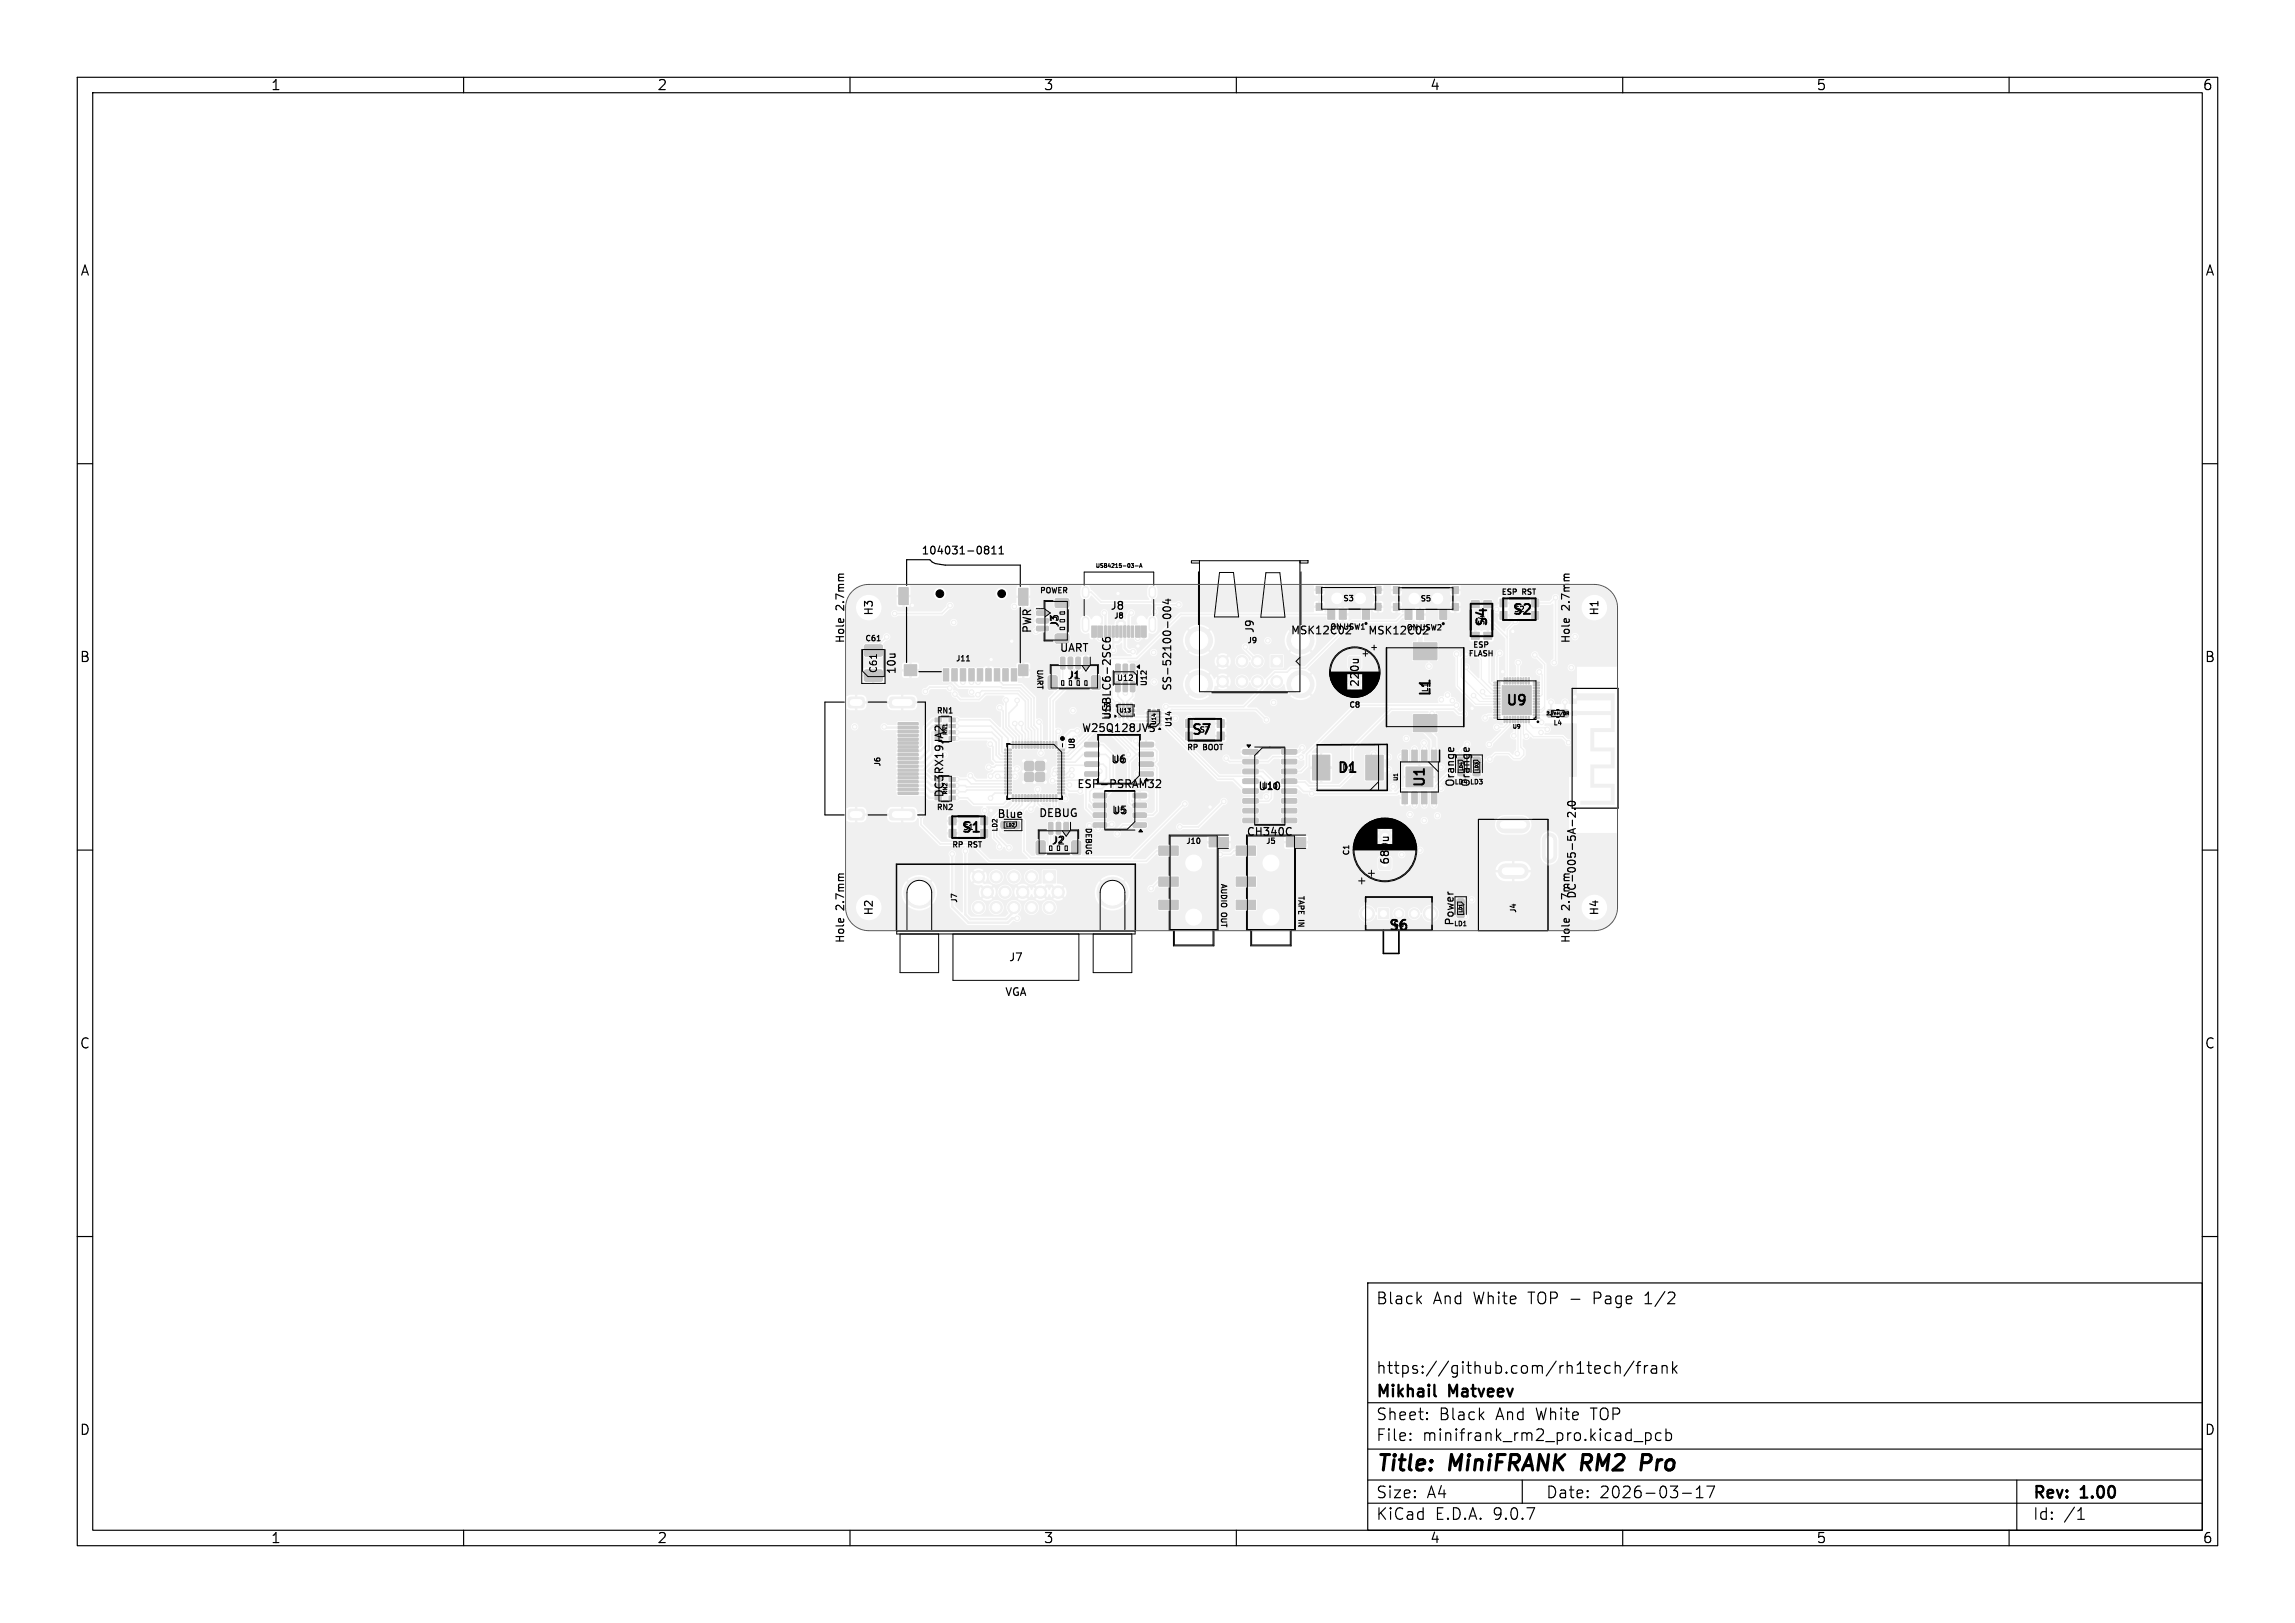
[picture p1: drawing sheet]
<svg xmlns="http://www.w3.org/2000/svg" width="297mm" height="210mm" viewBox="0 0 297 210" stroke-linecap="round" stroke-linejoin="round" font-family="sans-serif">
<defs><g id="words">
<g font-size="2.8">
<text x="178" y="190.9">Title:</text>
<text x="187.7" y="190.9">MiniFRANK</text>
<text x="205.5" y="190.9">RM2</text>
<text x="214" y="190.9">Pro</text>
</g>
<g font-size="2.1">
<text x="178" y="169">Black</text>
<text x="185.4" y="169">And</text>
<text x="190.7" y="169">White</text>
<text x="198" y="169">TOP -</text>
<text x="206.6" y="169">Page</text>
<text x="213.4" y="169">1/2</text>
<text x="178" y="178">https://github.com/rh1tech/frank</text>
<text x="178" y="184">Sheet:</text>
<text x="178" y="181.2">Mikhail</text>
<text x="186.2" y="184">Black</text>
<text x="187.6" y="181.2">Matveev</text>
<text x="193.7" y="184">And</text>
<text x="199" y="184">White</text>
<text x="206.2" y="184">TOP</text>
<text x="178" y="186.7">File:</text>
<text x="184.1" y="186.7">minifrank_rm2_pro.kicad_pcb</text>
<text x="178" y="196.9">KiCad</text>
<text x="178" y="194.1">Size:</text>
<text x="184.7" y="194.1">A4</text>
<text x="185.7" y="196.9">E.D.A.</text>
<text x="193.3" y="196.9">9.0.7</text>
<text x="200" y="194.1">Date:</text>
<text x="207" y="194.1">2026-03-17</text>
<text x="263" y="194.3">Rev:</text>
<text x="263" y="196.9">Id:</text>
<text x="267.1" y="196.9">/1</text>
<text x="269.4" y="194.3">1.00</text>
</g>
<g font-size="1.8">
<text x="35" y="11.9">1</text>
<text x="85" y="11.9">2</text>
<text x="135" y="11.9">3</text>
<text x="185" y="11.9">4</text>
<text x="235" y="11.9">5</text>
<text x="285" y="11.9">6</text>
<text x="10.3" y="35.9">A</text>
<text x="285.4" y="35.9">A</text>
<text x="192.8" y="81.3" transform="rotate(-90 192.8 81.3)">S4</text>
<text x="195.6" y="79.9">S2</text>
<text x="10.3" y="85.9">B</text>
<text x="285.3" y="85.9">B</text>
<text x="154.1" y="95.4">S7</text>
<text x="185.4" y="90.3" transform="rotate(-90 185.4 90.3)">L1</text>
<text x="194.8" y="91.6">U9</text>
<text x="172.9" y="100.3">D1</text>
<text x="184.7" y="102.1" transform="rotate(-90 184.7 102.1)">U1</text>
<text x="124.3" y="108.1">S1</text>
<text x="179.6" y="120.7">S6</text>
<text x="10.3" y="135.9">C</text>
<text x="285.3" y="135.9">C</text>
<text x="10.3" y="185.9">D</text>
<text x="285.3" y="185.9">D</text>
<text x="35" y="199.9">1</text>
<text x="85" y="199.9">2</text>
<text x="135" y="199.9">3</text>
<text x="185" y="199.9">4</text>
<text x="235" y="199.9">5</text>
<text x="285" y="199.9">6</text>
</g>
<g font-size="1.4">
<text x="119.2" y="71.9">104031-0811</text>
<text x="109.5" y="83.3" transform="rotate(-90 109.5 83.3)">Hole</text>
<text x="109.5" y="79" transform="rotate(-90 109.5 79)">2.7mm</text>
<text x="113.2" y="79.7" transform="rotate(-90 113.2 79.7)">H3</text>
<text x="133.7" y="82" transform="rotate(-90 133.7 82)">PWR</text>
<text x="137.2" y="81.3" transform="rotate(-90 137.2 81.3)">J3</text>
<text x="143.6" y="79.1">J8</text>
<text x="162.5" y="82" transform="rotate(-90 162.5 82)">J9</text>
<text x="167" y="82.3">MSK12C02</text>
<text x="177" y="82.3">MSK12C02</text>
<text x="203.4" y="83.3" transform="rotate(-90 203.4 83.3)">Hole</text>
<text x="203.4" y="79" transform="rotate(-90 203.4 79)">2.7mm</text>
<text x="207.1" y="79.7" transform="rotate(-90 207.1 79.7)">H1</text>
<text x="116.1" y="87.3" transform="rotate(-90 116.1 87.3)">10u</text>
<text x="137.1" y="84.5">UART</text>
<text x="138" y="88.1">J1</text>
<text x="151.8" y="89.5" transform="rotate(-90 151.8 89.5)">SS-52100-004</text>
<text x="176.1" y="89" transform="rotate(-90 176.1 89)">220u</text>
<text x="139.9" y="94.9">W25Q128JVS</text>
<text x="144" y="93.3" transform="rotate(-90 144 93.3)">USBLC6-2SC6</text>
<text x="143.7" y="99">U6</text>
<text x="188.4" y="101.9" transform="rotate(-90 188.4 101.9)">Orange</text>
<text x="190.4" y="101.9" transform="rotate(-90 190.4 101.9)">Orange</text>
<text x="122.3" y="103.3" transform="rotate(-90 122.3 103.3)">DC3RX19JA2</text>
<text x="129" y="106">Blue</text>
<text x="134.4" y="105.9">DEBUG</text>
<text x="139.3" y="102.2">ESP-PSRAM32</text>
<text x="143.8" y="105.6">U5</text>
<text x="162.8" y="102.4">U10</text>
<text x="136" y="109.5">J2</text>
<text x="161.3" y="108.3">CH340C</text>
<text x="180" y="112" transform="rotate(-90 180 112)">680u</text>
<text x="109.5" y="117.8" transform="rotate(-90 109.5 117.8)">2.7mm</text>
<text x="113.2" y="118.5" transform="rotate(-90 113.2 118.5)">H2</text>
<text x="188.3" y="119.9" transform="rotate(-90 188.3 119.9)">Power</text>
<text x="203.4" y="117.8" transform="rotate(-90 203.4 117.8)">2.7mm</text>
<text x="204.1" y="116.4" transform="rotate(-90 204.1 116.4)">DC-005-5A-2.0</text>
<text x="207.1" y="118.5" transform="rotate(-90 207.1 118.5)">H4</text>
<text x="109.5" y="122.1" transform="rotate(-90 109.5 122.1)">Hole</text>
<text x="130.5" y="124.6">J7</text>
<text x="203.4" y="122.1" transform="rotate(-90 203.4 122.1)">Hole</text>
<text x="130" y="129.1">VGA</text>
</g>
<text font-size="1.2" x="113.7" y="87.2" transform="rotate(-90 113.7 87.2)">C61</text>
<g font-size="1">
<text x="134.4" y="77">POWER</text>
<text x="173.7" y="78">S3</text>
<text x="194.2" y="77.2">ESP</text>
<text x="197" y="77.2">RST</text>
<text x="111.9" y="83.2">C61</text>
<text x="144.1" y="80.2">J8</text>
<text x="161.3" y="83.4">J9</text>
<text x="172.1" y="81.7">ONUSW1</text>
<text x="182" y="81.8">ONUSW2</text>
<text x="183.7" y="78">S5</text>
<text x="190.5" y="84">ESP</text>
<text x="192.3" y="81" transform="rotate(-90 192.3 81)">S4</text>
<text x="195.8" y="79.4">S2</text>
<text x="123.6" y="85.8">J11</text>
<text x="134" y="86.5" transform="rotate(90 134 86.5)">UART</text>
<text x="144.5" y="88.2">U12</text>
<text x="148.6" y="88.9" transform="rotate(-90 148.6 88.9)">U12</text>
<text x="185" y="89.7" transform="rotate(-90 185 89.7)">L1</text>
<text x="190" y="85.1">FLASH</text>
<text x="121.1" y="92.5">RN1</text>
<text x="143.9" y="93.1" transform="rotate(-90 143.9 93.1)">U13</text>
<text x="151.8" y="94.2" transform="rotate(-90 151.8 94.2)">U14</text>
<text x="155.1" y="95">S7</text>
<text x="174.5" y="91.8">C8</text>
<text x="114.1" y="99.3" transform="rotate(-90 114.1 99.3)">J6</text>
<text x="139.3" y="97.1" transform="rotate(-90 139.3 97.1)">U8</text>
<text x="153.5" y="97.3">RP</text>
<text x="155.7" y="97.3">BOOT</text>
<text x="173.6" y="99.9">D1</text>
<text x="121.1" y="105">RN2</text>
<text x="124.5" y="107.6">S1</text>
<text x="140.3" y="107" transform="rotate(90 140.3 107)">DEBUG</text>
<text x="163.2" y="102.3">U10</text>
<text x="123.1" y="109.9">RP</text>
<text x="125.3" y="109.9">RST</text>
<text x="153.4" y="109.4">J10</text>
<text x="163.7" y="109.4">J5</text>
<text x="174.8" y="110.8" transform="rotate(-90 174.8 110.8)">C1</text>
<text x="124" y="116.9" transform="rotate(-90 124 116.9)">J7</text>
<text x="157.8" y="114.2" transform="rotate(90 157.8 114.2)">AUDIO</text>
<text x="157.8" y="118.1" transform="rotate(90 157.8 118.1)">OUT</text>
<text x="167.8" y="115.8" transform="rotate(90 167.8 115.8)">TAPE</text>
<text x="167.8" y="119" transform="rotate(90 167.8 119)">IN</text>
<text x="196.4" y="118.2" transform="rotate(-90 196.4 118.2)">J4</text>
<text x="180.2" y="120.2">S6</text>
</g>
<g font-size=".8">
<text x="201" y="94">L4</text>
<text x="188.2" y="101.7">LD4 LD3</text>
<text x="129.2" y="107.7" transform="rotate(-90 129.2 107.7)">LD2</text>
<text x="188.1" y="120">LD1</text>
</g>
<g font-size=".7">
<text x="141.7" y="73.6">USB4215-03-A</text>
<text x="122.7" y="95.2" transform="rotate(-90 122.7 95.2)">RN1</text>
<text x="144.8" y="92.3">U13</text>
<text x="149.7" y="93.8" transform="rotate(-90 149.7 93.8)">U14</text>
<text x="195.7" y="94.4">U9</text>
<text x="181" y="101.1" transform="rotate(-90 181 101.1)">U1</text>
<text x="122.7" y="102.9" transform="rotate(-90 122.7 102.9)">RN2</text>
</g>
<g font-size=".6">
<text x="200.1" y="92.6">2.7nH/0R</text>
<text x="189.4" y="99.8" transform="rotate(-90 189.4 99.8)">LD4</text>
<text x="191.4" y="99.8" transform="rotate(-90 191.4 99.8)">LD3</text>
<text x="130.2" y="107">LD2</text>
<text x="189.3" y="118.1" transform="rotate(-90 189.3 118.1)">LD1</text>
</g>
</g></defs>
<path d="M203.6 89.7h5.4v5h-2.7v2h2.7v2.7h-2.7v2h2.7v2.7h-4.5v-.5h4v-1.7h-2.7v-3h2.7v-1.7h-2.7v-3h2.7v-1.7h-4.9v-.5h4.9v-1.4h-4.9v-.5h.1a.15 .15 0 0 0 .1 .2 .15 .15 0 0 0 .1-.2 .15 .15 0 0 0-.2 0h-.1z" fill="#f0f0f0"/>
<g fill="#f0f0f0" stroke="#f0f0f0" stroke-width=".13">
<path d="M165.9 97h1.8l.1 .1v.4l-.1 .1h-1.8l-.1-.2z"/>
<path d="M165.9 98.3h1.8l.1 .1v.4h-.1h-1.8l-.1-.1z"/>
<path d="M165.9 99.6l1.8-.1 .1 .2v.3l-.1 .1h-1.8l-.1-.1z"/>
<path d="M165.9 100.8h1.8l.1 .1v.4l-.1 .1h-1.8l-.1-.2z"/>
<path d="M165.9 102.1h1.8l.1 .1v.4l-.1 .1-1.8-.1-.1-.1z"/>
<path d="M165.9 103.4l1.8-.1 .1 .2v.3l-.1 .1h-1.8l-.1-.1z"/>
<path d="M165.9 104.6h1.8l.1 .1v.4l-.1 .1h-1.8l-.1-.2z"/>
<path d="M165.9 105.9h1.8l.1 .1v.4l-.1 .1h-1.8l-.1-.2z"/>
<path d="M160.9 105.9h1.8l.1 .1v.4l-.1 .1h-1.8l-.1-.2z"/>
<path d="M160.9 104.6h1.8l.1 .1v.4l-.1 .1h-1.8l-.1-.2z"/>
<path d="M160.9 103.4l1.8-.1 .1 .2v.3l-.1 .1h-1.8l-.1-.1z"/>
<path d="M160.9 102.1h1.8l.1 .1v.4l-.1 .1-1.8-.1-.1-.1z"/>
<path d="M160.9 100.8h1.8l.1 .1v.4l-.1 .1h-1.8l-.1-.2z"/>
<path d="M160.9 99.6l1.8-.1 .1 .2v.3l-.1 .1h-1.8l-.1-.1z"/>
<path d="M160.9 98.3h1.8l.1 .1v.4h-.1h-1.8l-.1-.1z"/>
<path d="M160.9 97h1.8l.1 .1v.4l-.1 .1h-1.8l-.1-.2z"/>
<path d="M132.2 98.2h3.3v3.3h-3.3z"/>
<path d="M136.9 96.9h.8l.1 .2h-.9z"/>
<path d="M136.9 97.3h.8l.1 .2h-.9z"/>
<path d="M136.9 97.7h.8l.1 .2h-.9z"/>
<path d="M136.9 98.1h.8l.1 .2h-.9z"/>
<path d="M136.9 98.5h.8l.1 .2h-.9z"/>
<path d="M136.9 98.9h.8l.1 .2h-.9z"/>
<path d="M136.9 99.3h.8l.1 .2h-.9z"/>
<path d="M136.9 99.7h.8l.1 .2h-.9z"/>
<path d="M136.9 100.1h.8l.1 .2h-.9z"/>
<path d="M136.9 100.5h.8l.1 .2h-.9z"/>
<path d="M136.9 100.9h.8l.1 .2h-.9z"/>
<path d="M136.9 101.3h.8l.1 .2h-.9z"/>
<path d="M136.9 101.7h.8l.1 .2h-.9z"/>
<path d="M136.9 102.1h.8l.1 .2h-.9z"/>
<path d="M136.9 102.5h.8l.1 .2h-.9z"/>
<path d="M136.6 102.8l.2 .1-.1 .8-.1-.1z"/>
<path d="M136.2 102.8l.2 .1-.1 .8-.1-.1z"/>
<path d="M135.8 102.8l.2 .1-.1 .8-.1-.1z"/>
<path d="M135.4 102.8l.2 .1-.1 .8-.1-.1z"/>
<path d="M135 102.8l.2 .1-.1 .8-.1-.1z"/>
<path d="M134.6 102.8l.2 .1-.1 .8-.1-.1z"/>
<path d="M134.2 102.8l.2 .1-.1 .8-.1-.1z"/>
<path d="M133.8 102.8l.2 .1-.1 .8-.1-.1z"/>
<path d="M133.4 102.8l.2 .1-.1 .8-.1-.1z"/>
<path d="M133 102.8l.2 .1-.1 .8-.1-.1z"/>
<path d="M132.6 102.8l.2 .1-.1 .8-.1-.1z"/>
<path d="M132.2 102.8l.2 .1-.1 .8-.1-.1z"/>
<path d="M131.8 102.8l.2 .1-.1 .8-.1-.1z"/>
<path d="M131.4 102.8l.2 .1-.1 .8-.1-.1z"/>
<path d="M131 102.9h.2l-.1 .8-.1-.1z"/>
<path d="M130 102.5h.8l.1 .2h-.8z"/>
<path d="M130 102.1h.8l.1 .2h-.8z"/>
<path d="M130 101.7h.8l.1 .2h-.8z"/>
<path d="M130 101.3h.8l.1 .2h-.8z"/>
<path d="M130 100.9h.8l.1 .2h-.8z"/>
<path d="M130 100.5h.8l.1 .2h-.8z"/>
<path d="M130 100.1h.8l.1 .2h-.8z"/>
<path d="M130 99.7h.8l.1 .2h-.8z"/>
<path d="M130 99.3h.8l.1 .2h-.8z"/>
<path d="M130 98.9h.8l.1 .2h-.8z"/>
<path d="M130 98.5h.8l.1 .2h-.8z"/>
<path d="M130 98.1h.8l.1 .2h-.8z"/>
<path d="M130 97.7h.8l.1 .2h-.8z"/>
<path d="M130 97.3h.8l.1 .2h-.8z"/>
<path d="M130 96.9h.8l.1 .2h-.8z"/>
<path d="M131 96h.2l-.1 .8h-.1z"/>
<path d="M131.4 96h.2l-.1 .8h-.1z"/>
<path d="M131.8 96h.2l-.1 .8h-.1z"/>
<path d="M132.2 96h.2l-.1 .8h-.1z"/>
<path d="M132.6 96h.2l-.1 .8h-.1z"/>
<path d="M133 96h.2l-.1 .8h-.1z"/>
<path d="M133.4 96h.2l-.1 .8h-.1z"/>
<path d="M133.8 96h.2l-.1 .8h-.1z"/>
<path d="M134.2 96h.2l-.1 .8h-.1z"/>
<path d="M134.6 96h.2l-.1 .8h-.1z"/>
<path d="M135 96h.2l-.1 .8h-.1z"/>
<path d="M135.4 96h.2l-.1 .8h-.1z"/>
<path d="M135.8 96h.2l-.1 .8h-.1z"/>
<path d="M136.2 96h.2l-.1 .8h-.1z"/>
<path d="M136.6 96h.2l-.1 .8h-.1z"/>
<path d="M122.1 86.5h.7v1.6h-.7z"/>
<path d="M123.2 86.5h.7v1.6h-.7z"/>
<path d="M124.3 86.5h.7v1.6h-.7z"/>
<path d="M125.4 86.5h.7v1.6h-.7z"/>
<path d="M126.5 86.5h.7v1.6h-.7z"/>
<path d="M116.3 76h1.2v2.2h-1.2z"/>
<path d="M117 86h1.6v1.4h-1.6z"/>
<path d="M127.6 86.5h.7v1.6h-.7z"/>
<path d="M131.8 76.1h1.2v2.2h-1.2z"/>
<path d="M131.8 86h1.2v1.4h-1.2z"/>
<path d="M128.7 86.5h.7v1.6h-.7z"/>
<path d="M129.8 86.5h.7v1.6h-.7z"/>
<path d="M130.9 86.5h.7v1.6h-.7z"/>
<path d="M121 93.7h.8v.4h-.8z"/>
<path d="M121 92.9h.8v.5h-.8z"/>
<path d="M122.8 92.9h.8v.5h-.8z"/>
<path d="M122.8 93.7h.8v.4h-.8z"/>
<path d="M122.8 94.5h.8v.4h-.8z"/>
<path d="M122.8 95.3h.8v.5h-.8z"/>
<path d="M149.2 93.6h.3v.6h-.3z"/>
<path d="M148.4 93.1h.6v.3h-.6z"/>
<path d="M148.4 92.6h.6v.3h-.6z"/>
<path d="M148.4 92.1h.6v.3h-.6z"/>
<path d="M149.2 91.8h.3v.7h-.3z"/>
<path d="M149.7 92.1h.6v.3h-.6z"/>
<path d="M149.7 92.6h.6v.3h-.6z"/>
<path d="M149.7 93.1h.6v.3h-.6z"/>
<path d="M149.7 93.6h.6v.3h-.6z"/>
<path d="M122.8 107.3h.9v1h-.9z"/>
<path d="M122.8 105.7h.9v1h-.9z"/>
<path d="M126.9 107.3h.9v1h-.9z"/>
<path d="M126.9 105.7h.9v1h-.9z"/>
<path d="M194.1 79.1h.9v1h-.9z"/>
<path d="M194.1 77.5h.9v1h-.9z"/>
<path d="M198.2 79.1h.9v1h-.9z"/>
<path d="M198.2 77.5h.9v1h-.9z"/>
<path d="M136.6 82.1l.2-.1h1.4l.1 .3v.8l-.2 .1h-1.4l-.2-.2z"/>
<path d="M136.6 77.5l.2-.1h1.4l.1 .3v.8l-.2 .1h-1.4l-.2-.2z"/>
<path d="M134.2 81.1l1.4-.1 .1 .2v.3l-.2 .1h-1.3l-.1-.1z"/>
<path d="M134.2 80.1l1.4-.1 .1 .2v.3l-.2 .1h-1.3l-.1-.1z"/>
<path d="M134.2 79.1l1.4-.1 .1 .2v.3l-.2 .1h-1.3l-.1-.1z"/>
<path d="M122.8 100.6h.8v.5h-.8z"/>
<path d="M122.8 101.4h.8v.4h-.8z"/>
<path d="M122.8 102.2h.8v.4h-.8z"/>
<path d="M122.8 103h.8v.5h-.8z"/>
<path d="M180.3 78.1h.8v.9h-.8z"/>
<path d="M180.3 75.9h.8v.9h-.8z"/>
<path d="M187.9 75.9h.8v.9h-.8z"/>
<path d="M187.9 78.1h.8v.9h-.8z"/>
<path d="M181.8 78.9h.9v1.2h-.9z"/>
<path d="M183.3 78.9h.9v1.2h-.9z"/>
<path d="M186.3 78.9h.9v1.2h-.9z"/>
<path d="M194.4 88.7h3.8v3.8h-3.8z"/>
<path d="M197.8 92.7h.1v.8h-.1z"/>
<path d="M197.4 92.7h.2v.8h-.2z"/>
<path d="M197.1 92.7h.1v.8h-.1z"/>
<path d="M196.7 92.7h.2v.8h-.2z"/>
<path d="M196.4 92.7h.1v.8h-.1z"/>
<path d="M196 92.7h.2v.8h-.2z"/>
<path d="M195.7 92.7h.1v.8h-.1z"/>
<path d="M195.3 92.7h.2v.8h-.2z"/>
<path d="M195 92.7h.1v.8h-.1z"/>
<path d="M194.6 92.7h.2v.8h-.2z"/>
<path d="M193.3 92.8h.8v.1h-.8z"/>
<path d="M193.3 92.4h.8v.2h-.8z"/>
<path d="M193.3 92.1h.8v.1h-.8z"/>
<path d="M193.3 91.7h.8v.2h-.8z"/>
<path d="M193.3 91.4h.8v.1h-.8z"/>
<path d="M193.3 91h.8v.2h-.8z"/>
<path d="M193.3 90.7h.8v.1h-.8z"/>
<path d="M193.3 90.3h.8v.2h-.8z"/>
<path d="M193.3 90h.8v.1h-.8z"/>
<path d="M193.3 89.6h.8v.2h-.8z"/>
<path d="M193.3 89.3h.8v.1h-.8z"/>
<path d="M193.3 88.9h.8v.2h-.8z"/>
<path d="M193.3 88.6h.8v.1h-.8z"/>
<path d="M193.3 88.2h.8v.2h-.8z"/>
<path d="M194.6 87.7h.2v.8h-.2z"/>
<path d="M195 87.7h.1v.8h-.1z"/>
<path d="M195.3 87.7h.2v.8h-.2z"/>
<path d="M195.7 87.7h.1v.8h-.1z"/>
<path d="M196 87.7h.2v.8h-.2z"/>
<path d="M196.4 87.7h.1v.8h-.1z"/>
<path d="M196.7 87.7h.2v.8h-.2z"/>
<path d="M197.1 87.7h.1v.8h-.1z"/>
<path d="M197.4 87.7h.2v.8h-.2z"/>
<path d="M197.8 87.7h.1v.8h-.1z"/>
<path d="M198.4 88.2h.8v.2h-.8z"/>
<path d="M198.4 88.6h.8v.1h-.8z"/>
<path d="M198.4 88.9h.8v.2h-.8z"/>
<path d="M198.4 89.3h.8v.1h-.8z"/>
<path d="M198.4 89.6h.8v.2h-.8z"/>
<path d="M198.4 90h.8v.1h-.8z"/>
<path d="M198.4 90.3h.8v.2h-.8z"/>
<path d="M198.4 90.7h.8v.1h-.8z"/>
<path d="M198.4 91h.8v.2h-.8z"/>
<path d="M198.4 91.4h.8v.1h-.8z"/>
<path d="M198.4 91.7h.8v.2h-.8z"/>
<path d="M198.4 92.1h.8v.1h-.8z"/>
<path d="M198.4 92.4h.8v.2h-.8z"/>
<path d="M198.4 92.8h.8v.1h-.8z"/>
<path d="M111.9 83.5l.2-.1h1.9l.2 .3v1.1l-.2 .1h-2l-.1-.2z"/>
<path d="M111.9 86.7h.2h1.9l.2 .2v1.1l-.2 .2h-2l-.1-.3z"/>
<path d="M144.5 91.7h.6v.4h-.6z"/>
<path d="M144.7 91h.3v.6h-.3z"/>
<path d="M145.3 91h.2v.6h-.2z"/>
<path d="M145.8 91h.2v.6h-.2z"/>
<path d="M146.2 91h.3v.6h-.3z"/>
<path d="M146.2 91.7h.6v.4h-.6z"/>
<path d="M146.2 92.3h.3v.5h-.3z"/>
<path d="M145.8 92.3h.2v.5h-.2z"/>
<path d="M145.3 92.3h.2v.5h-.2z"/>
<path d="M144.7 92.3h.3v.5h-.3z"/>
<path d="M182.9 83.2h3.1v2.2h-3.1z"/>
<path d="M182.9 92.5h3.1v2.2h-3.1z"/>
<path d="M135 112.7h1.6v1.6h-1.6z"/>
<path d="M170.3 78.1h.8v.9h-.8z"/>
<path d="M170.3 75.9h.8v.9h-.8z"/>
<path d="M177.9 75.9h.8v.9h-.8z"/>
<path d="M177.9 78.1h.8v.9h-.8z"/>
<path d="M171.8 78.9h.9v1.2h-.9z"/>
<path d="M173.3 78.9h.9v1.2h-.9z"/>
<path d="M176.3 78.9h.9v1.2h-.9z"/>
<path d="M141.3 81h.6v1.4h-.6z"/>
<path d="M142.1 81h.6v1.4h-.6z"/>
<path d="M142.9 81h.3v1.4h-.3z"/>
<path d="M143.4 81h.3v1.4h-.3z"/>
<path d="M143.9 81h.3v1.4h-.3z"/>
<path d="M144.4 81h.3v1.4h-.3z"/>
<path d="M144.9 81h.3v1.4h-.3z"/>
<path d="M145.4 81h.3v1.4h-.3z"/>
<path d="M145.9 81h.3v1.4h-.3z"/>
<path d="M146.4 81h.3v1.4h-.3z"/>
<path d="M147 81h.6v1.4h-.6z"/>
<path d="M147.7 81h.6v1.4h-.6z"/>
<path d="M174.6 85l.2-.1 1.3 .1v.2v1.2l-.2 .1-1.3-.1-.1-.1z"/>
<path d="M135.7 87.5l.9-.1 .2 .2v1.4l-.1 .2h-.8l-.3-.1v-1.4z"/>
<path d="M141.3 87.5l.9-.1 .2 .2v1.4l-.1 .2h-.8l-.3-.1v-1.4z"/>
<path d="M137.3 85.1l.4-.1 .1 .1v1.3l-.1 .2h-.3l-.2-.1z"/>
<path d="M138.3 85.1l.4-.1 .1 .1v1.3l-.1 .2h-.3l-.2-.1z"/>
<path d="M139.3 85.1l.4-.1 .1 .1v1.3l-.1 .2h-.3l-.2-.1z"/>
<path d="M140.3 85.1l.4-.1 .1 .1v1.3l-.1 .2h-.3l-.2-.1z"/>
<path d="M182 99.3h3.4v2.5h-3.4z"/>
<path d="M185.2 102.5h.7v1.5h-.7z"/>
<path d="M184 102.5h.7v1.5h-.7z"/>
<path d="M182.7 102.5h.7v1.5h-.7z"/>
<path d="M181.4 102.5h.7v1.5h-.7z"/>
<path d="M181.4 97.1h.7v1.5h-.7z"/>
<path d="M182.7 97.1h.7v1.5h-.7z"/>
<path d="M184 97.1h.7v1.5h-.7z"/>
<path d="M185.2 97.1h.7v1.5h-.7z"/>
<path d="M164.5 84.8h1.5v1.5h-1.5z"/>
<path d="M192 81.8h1v.9h-1z"/>
<path d="M190.4 81.8h1v.9h-1z"/>
<path d="M192 77.7h1v.9h-1z"/>
<path d="M190.4 77.7h1v.9h-1z"/>
<path d="M146.3 88.2h.4l.2 .1v1.1l-.1 .1h-.4l-.1-.1z"/>
<path d="M145.4 88.2h.4l.1 .1v1.1l-.1 .1h-.3l-.2-.1z"/>
<path d="M144.4 88.2h.4l.2 .1v1.1l-.1 .1h-.4l-.1-.1z"/>
<path d="M144.4 86l.4-.1 .2 .1v1.1l-.1 .1h-.4h-.1z"/>
<path d="M145.4 86l.4-.1 .1 .1v1.1l-.1 .1h-.3h-.2z"/>
<path d="M146.3 86l.4-.1 .2 .1v1.1l-.1 .1h-.4h-.1z"/>
<path d="M178.4 117.6h1.3v1.3h-1.3z"/>
<path d="M169.9 97.7h2.2v3.2h-2.2z"/>
<path d="M176.8 97.7h2.2v3.2h-2.2z"/>
<path d="M188.6 117.9h.8v.8h-.8z"/>
<path d="M188.6 116.4h.8v.7h-.8z"/>
<path d="M190.7 99.6h.8v.7h-.8z"/>
<path d="M190.7 98h.8v.8h-.8z"/>
<path d="M188.7 99.6h.8v.7h-.8z"/>
<path d="M188.7 98h.8v.8h-.8z"/>
<path d="M134.2 108.9l.8-.1 .3 .2v1.3l-.2 .3h-.8l-.2-.2v-1.4z"/>
<path d="M138.8 108.9l.8-.1 .3 .2v1.3l-.2 .3h-.8l-.2-.2v-1.4z"/>
<path d="M135.7 106.4h.4l.2 .1v1.3l-.1 .1h-.4h-.1z"/>
<path d="M136.7 106.4h.4l.2 .1v1.3l-.1 .1h-.4h-.1z"/>
<path d="M137.7 106.4h.4l.2 .1v1.3l-.1 .1h-.4h-.1z"/>
<path d="M157.5 93.1h.9v1h-.9z"/>
<path d="M157.5 94.7h.9v1h-.9z"/>
<path d="M153.4 93.1h.9v1h-.9z"/>
<path d="M153.4 94.7h.9v1h-.9z"/>
<path d="M141.5 106.5h1.6l.1 .1v.4l-.1 .1-1.5-.1-.1-.1z"/>
<path d="M141.5 105.2h1.6l.1 .1v.4l-.1 .1h-1.5l-.1-.2z"/>
<path d="M141.5 104l1.6-.1 .1 .2v.3l-.1 .1h-1.5l-.1-.1z"/>
<path d="M141.5 102.7h1.6l.1 .1v.4h-.1h-1.5l-.1-.1z"/>
<path d="M146.7 102.7h1.6l.1 .1v.4h-.2h-1.5l-.1-.1z"/>
<path d="M146.7 104l1.6-.1 .1 .2v.3l-.2 .1h-1.5l-.1-.1z"/>
<path d="M146.7 105.2h1.6l.1 .1v.4l-.2 .1h-1.5l-.1-.2z"/>
<path d="M146.7 106.5h1.6l.1 .1v.4l-.2 .1-1.5-.1-.1-.1z"/>
<path d="M178.5 111l.2-.1 1.3 .1v.2v1.2l-.2 .1-1.3-.1-.1-.1z"/>
<path d="M140.4 99.9h1.8l.1 .1v.4l-.2 .1-1.6-.1-.1-.1z"/>
<path d="M140.4 98.6h1.8l.1 .1v.4l-.2 .1h-1.6l-.1-.2z"/>
<path d="M140.4 97.4l1.8-.1 .1 .2v.3l-.2 .1h-1.6l-.1-.1z"/>
<path d="M140.4 96.1h1.8l.1 .1v.4h-.2h-1.6l-.1-.1z"/>
<path d="M147.4 96.1h1.8l.1 .1v.4h-.2h-1.6l-.1-.1z"/>
<path d="M147.4 97.4l1.8-.1 .1 .2v.3l-.2 .1h-1.6l-.1-.1z"/>
<path d="M147.4 98.6h1.8l.1 .1v.4l-.2 .1h-1.6l-.1-.2z"/>
<path d="M147.4 99.9h1.8l.1 .1v.4l-.2 .1-1.6-.1-.1-.1z"/>
<path d="M115.2 104.8l.3-.1h2.6l.3 .3v.8l-.1 .2-.2 .1h-2.7l-.3-.3z"/>
<path d="M109.9 104.8h1.8l.1 .2v.9l-.3 .2-1.6-.1-.2-.3 .1-.7z"/>
<path d="M109.8 90.3l.3-.1 1.6 .1 .1 .2v.9l-.3 .2-1.6-.1-.2-.3z"/>
<path d="M115.2 90.3l.3-.1h2.6l.3 .3v.8l-.1 .2-.2 .1h-2.7l-.3-.3z"/>
<path d="M116.2 93.5h2.6v.3h-2.6z"/>
<path d="M116.2 94h2.6v.3h-2.6z"/>
<path d="M116.2 94.5h2.6v.3h-2.6z"/>
<path d="M116.2 95h2.6v.3h-2.6z"/>
<path d="M116.2 95.5h2.6v.3h-2.6z"/>
<path d="M116.2 96h2.6v.3h-2.6z"/>
<path d="M116.2 96.5h2.6v.3h-2.6z"/>
<path d="M116.2 97h2.6v.3h-2.6z"/>
<path d="M116.2 97.5h2.6v.3h-2.6z"/>
<path d="M116.2 98h2.6v.3h-2.6z"/>
<path d="M116.2 98.5h2.6v.3h-2.6z"/>
<path d="M116.2 99h2.6v.3h-2.6z"/>
<path d="M116.2 99.5h2.6v.3h-2.6z"/>
<path d="M116.2 100h2.6v.3h-2.6z"/>
<path d="M116.2 100.5h2.6v.3h-2.6z"/>
<path d="M116.2 101h2.6v.3h-2.6z"/>
<path d="M116.2 101.5h2.6v.3h-2.6z"/>
<path d="M116.2 102h2.6v.3h-2.6z"/>
<path d="M116.2 102.5h2.6v.3h-2.6z"/>
<path d="M129.6 106.3h.7v.9h-.7z"/>
<path d="M131.2 106.3h.7v.9h-.7z"/>
<path d="M200.3 91.9l.1-.1 .8 .1 .1 .2-.1 .6-.2 .1-.7-.1-.1-.1z"/>
<path d="M202 91.9l.2-.1 .7 .1 .1 .2-.1 .6-.1 .1-.8-.1v-.1z"/>
<path d="M203.6 89.7h.5v.9h-.5z"/>
<path d="M203.6 92h.5v.5h-.5z"/>
<path d="M160 109.5h2.5v1.2h-2.5z"/>
<path d="M166.5 108.4h2.5v1.2h-2.5z"/>
<path d="M160 116.5h2.5v1.2h-2.5z"/>
<path d="M160 113.5h2.5v1.2h-2.5z"/>
<path d="M150 109.5h2.5v1.2h-2.5z"/>
<path d="M156.5 108.4h2.5v1.2h-2.5z"/>
<path d="M150 116.5h2.5v1.2h-2.5z"/>
<path d="M150 113.5h2.5v1.2h-2.5z"/>
<circle cx="132.5" cy="101.2" r=".3"/>
<circle cx="133.9" cy="101.2" r=".3"/>
<circle cx="135.3" cy="101.2" r=".3"/>
<circle cx="132.5" cy="99.8" r=".3"/>
<circle cx="133.9" cy="99.8" r=".3"/>
<circle cx="135.3" cy="99.8" r=".3"/>
<circle cx="132.5" cy="98.4" r=".3"/>
<circle cx="133.9" cy="98.4" r=".3"/>
<circle cx="135.3" cy="98.4" r=".3"/>
<circle cx="126.6" cy="117.4" r=".8"/>
<circle cx="128.9" cy="117.4" r=".8"/>
<circle cx="131.2" cy="117.4" r=".8"/>
<circle cx="133.5" cy="117.4" r=".8"/>
<circle cx="135.8" cy="117.4" r=".8"/>
<circle cx="127.8" cy="115.4" r=".8"/>
<circle cx="130.1" cy="115.4" r=".8"/>
<circle cx="132.4" cy="115.4" r=".8"/>
<circle cx="134.6" cy="115.4" r=".8"/>
<circle cx="136.9" cy="115.4" r=".8"/>
<circle cx="126.6" cy="113.5" r=".8"/>
<circle cx="128.9" cy="113.5" r=".8"/>
<circle cx="131.2" cy="113.5" r=".8"/>
<circle cx="133.5" cy="113.5" r=".8"/>
<circle cx="144" cy="115.5" r="2"/>
<circle cx="119" cy="115.5" r="2"/>
<circle cx="175.3" cy="88.2" r=".8"/>
<circle cx="155.2" cy="88.5" r="1.75"/>
<circle cx="168.3" cy="88.5" r="1.75"/>
<circle cx="155.2" cy="82.9" r="1.75"/>
<circle cx="168.3" cy="82.9" r="1.75"/>
<circle cx="158.2" cy="88.2" r=".75"/>
<circle cx="160.7" cy="88.2" r=".75"/>
<circle cx="162.7" cy="88.2" r=".75"/>
<circle cx="165.2" cy="88.2" r=".75"/>
<circle cx="158.2" cy="85.6" r=".75"/>
<circle cx="160.7" cy="85.6" r=".75"/>
<circle cx="162.7" cy="85.6" r=".75"/>
<circle cx="185.1" cy="118.2" r=".94"/>
<circle cx="176.9" cy="118.2" r=".94"/>
<circle cx="183" cy="118.2" r=".65"/>
<circle cx="181" cy="118.2" r=".65"/>
<circle cx="179.2" cy="108.2" r=".8"/>
<circle cx="122.9" cy="78.4" r=".3"/>
<circle cx="149" cy="115" r=".3"/>
<circle cx="115.8" cy="79.4" r=".3"/>
<circle cx="196.3" cy="89.7" r=".3"/>
<circle cx="197.1" cy="89.7" r=".3"/>
<circle cx="195.5" cy="89.7" r=".3"/>
<circle cx="139.8" cy="86.7" r=".3"/>
<circle cx="168.5" cy="96.8" r=".3"/>
<circle cx="188" cy="90.7" r=".3"/>
<circle cx="192.2" cy="92.9" r=".3"/>
<circle cx="138.4" cy="101.6" r=".3"/>
<circle cx="128.1" cy="96.3" r=".3"/>
<circle cx="147" cy="95.9" r=".3"/>
<circle cx="136.9" cy="94.6" r=".3"/>
<circle cx="142.1" cy="107.2" r=".3"/>
<circle cx="203.8" cy="82.4" r=".3"/>
<circle cx="132.1" cy="93.6" r=".3"/>
<circle cx="142.3" cy="99.8" r=".3"/>
<circle cx="136.4" cy="100.1" r=".3"/>
<circle cx="128.2" cy="103.3" r=".3"/>
<circle cx="136.6" cy="104.7" r=".3"/>
<circle cx="187.3" cy="89.9" r=".3"/>
<circle cx="133.4" cy="104.7" r=".3"/>
<circle cx="203.3" cy="86.4" r=".3"/>
<circle cx="144.3" cy="92" r=".3"/>
<circle cx="190.5" cy="116.4" r=".3"/>
<circle cx="134.3" cy="78.9" r=".3"/>
<circle cx="199.5" cy="93.5" r=".3"/>
<circle cx="186.5" cy="90.5" r=".3"/>
<circle cx="199.4" cy="94.8" r=".3"/>
<circle cx="193.7" cy="78.9" r=".3"/>
<circle cx="138.9" cy="92" r=".3"/>
<circle cx="195.9" cy="95.2" r=".3"/>
<circle cx="125.7" cy="88.3" r=".3"/>
<circle cx="196.5" cy="85.7" r=".3"/>
<circle cx="143.9" cy="106.7" r=".3"/>
<circle cx="149.5" cy="94.3" r=".3"/>
<circle cx="125.7" cy="89.5" r=".3"/>
<circle cx="139.1" cy="95.5" r=".3"/>
<circle cx="197.5" cy="95.3" r=".3"/>
<circle cx="141" cy="106.8" r=".3"/>
<circle cx="134.7" cy="97.4" r=".3"/>
<circle cx="135" cy="104.7" r=".3"/>
<circle cx="131.6" cy="99.5" r=".3"/>
<circle cx="134.5" cy="93.4" r=".3"/>
<circle cx="136.2" cy="101" r=".3"/>
<circle cx="134.3" cy="102.1" r=".3"/>
<circle cx="128.2" cy="100.4" r=".3"/>
<circle cx="137.9" cy="103.3" r=".3"/>
<circle cx="202.5" cy="90.9" r=".3"/>
<circle cx="182" cy="95.6" r=".3"/>
<circle cx="183" cy="96.9" r=".3"/>
<circle cx="157.9" cy="110.5" r=".3"/>
<circle cx="186.5" cy="102" r=".3"/>
<circle cx="185.6" cy="104.2" r=".3"/>
<circle cx="177.8" cy="97.6" r=".3"/>
<circle cx="185.3" cy="92.3" r=".3"/>
<circle cx="186.5" cy="99.3" r=".3"/>
<circle cx="185.6" cy="96.9" r=".3"/>
<circle cx="189.7" cy="118.6" r=".3"/>
<circle cx="198.6" cy="84.7" r=".3"/>
<circle cx="201.1" cy="85.7" r=".3"/>
<circle cx="201.3" cy="77.3" r=".3"/>
<circle cx="199.2" cy="87" r=".3"/>
<circle cx="196.1" cy="80.4" r=".3"/>
<circle cx="200.7" cy="90.9" r=".3"/>
<circle cx="200.2" cy="94.4" r=".3"/>
<circle cx="203" cy="96.1" r=".3"/>
<circle cx="196.4" cy="97.5" r=".3"/>
<circle cx="119.2" cy="105.5" r=".3"/>
<circle cx="119.8" cy="89.5" r=".3"/>
<circle cx="122.9" cy="89" r=".3"/>
<circle cx="114.8" cy="82.4" r=".3"/>
<circle cx="139.4" cy="94.6" r=".3"/>
<circle cx="146" cy="97.6" r=".3"/>
<circle cx="147.2" cy="100.2" r=".3"/>
<circle cx="144.6" cy="107.9" r=".3"/>
<circle cx="131.3" cy="93.6" r=".3"/>
<circle cx="153.9" cy="93" r=".3"/>
<circle cx="132.2" cy="105" r=".3"/>
<circle cx="123.8" cy="94.7" r=".3"/>
<circle cx="123.8" cy="102.4" r=".3"/>
<circle cx="123.8" cy="93.1" r=".3"/>
<circle cx="123.8" cy="95.5" r=".3"/>
<circle cx="123.8" cy="100.8" r=".3"/>
<circle cx="123.8" cy="103.2" r=".3"/>
<circle cx="123.8" cy="93.9" r=".3"/>
<circle cx="114.4" cy="94.1" r=".3"/>
<circle cx="184.9" cy="86.2" r=".3"/>
<circle cx="149.4" cy="88.2" r=".3"/>
<circle cx="123.4" cy="80.6" r=".3"/>
<circle cx="134.1" cy="81.7" r=".3"/>
<circle cx="164.1" cy="82.9" r=".3"/>
<circle cx="131.3" cy="78.5" r=".3"/>
<circle cx="180.3" cy="101.8" r=".3"/>
<circle cx="145.6" cy="89.7" r=".3"/>
<circle cx="163.9" cy="103.1" r=".3"/>
<circle cx="110.6" cy="94" r=".3"/>
<circle cx="182.2" cy="81" r=".3"/>
<circle cx="164.8" cy="90.9" r=".3"/>
<circle cx="123.8" cy="101.6" r=".3"/>
<circle cx="125.6" cy="100.4" r=".3"/>
<circle cx="127.4" cy="104.9" r=".3"/>
<circle cx="131.6" cy="118.8" r=".3"/>
<circle cx="123.2" cy="110.5" r=".3"/>
<circle cx="131.3" cy="100.4" r=".3"/>
<circle cx="138" cy="106.3" r=".3"/>
<circle cx="124.6" cy="88.3" r=".3"/>
<circle cx="123.6" cy="89.8" r=".3"/>
<circle cx="128" cy="99.3" r=".3"/>
<circle cx="153.3" cy="104" r=".3"/>
<circle cx="130.2" cy="90.6" r=".3"/>
<circle cx="129.1" cy="100.5" r=".3"/>
<circle cx="136" cy="109.7" r=".3"/>
<circle cx="126.6" cy="88.3" r=".3"/>
<circle cx="126.6" cy="89.9" r=".3"/>
<circle cx="131.6" cy="90.6" r=".3"/>
<circle cx="129.4" cy="91.6" r=".3"/>
<circle cx="184.3" cy="106.2" r=".3"/>
<circle cx="184.3" cy="104.2" r=".3"/>
<circle cx="183.8" cy="110" r=".3"/>
<circle cx="181.4" cy="110.6" r=".3"/>
<circle cx="124.9" cy="110.1" r=".3"/>
<circle cx="146.6" cy="84.3" r=".3"/>
<circle cx="149.4" cy="79.1" r=".3"/>
<circle cx="152.6" cy="78.3" r=".3"/>
<circle cx="142.9" cy="79.3" r=".3"/>
<circle cx="146.4" cy="79.3" r=".3"/>
<circle cx="192.8" cy="98.2" r=".3"/>
<circle cx="193.7" cy="94.1" r=".3"/>
<circle cx="189.5" cy="92.4" r=".3"/>
<circle cx="188.5" cy="91.2" r=".3"/>
<circle cx="186" cy="105.5" r=".3"/>
<circle cx="184.3" cy="96.9" r=".3"/>
<circle cx="184.3" cy="96.1" r=".3"/>
<circle cx="183" cy="104.2" r=".3"/>
<circle cx="182.5" cy="105.4" r=".3"/>
<circle cx="181.3" cy="97.9" r=".3"/>
<circle cx="179.7" cy="99.6" r=".3"/>
<circle cx="179.7" cy="97.9" r=".3"/>
<circle cx="144.7" cy="93.5" r=".3"/>
<circle cx="161.2" cy="83.7" r=".3"/>
<circle cx="168.4" cy="98" r=".3"/>
<circle cx="191.7" cy="98.4" r=".3"/>
<circle cx="189.9" cy="96.3" r=".3"/>
<circle cx="144.6" cy="91.1" r=".3"/>
<circle cx="150.9" cy="91.4" r=".3"/>
<circle cx="190.7" cy="90" r=".3"/>
<circle cx="189.8" cy="84.6" r=".3"/>
<circle cx="189.8" cy="86.3" r=".3"/>
<circle cx="188.5" cy="84.6" r=".3"/>
<circle cx="191.9" cy="89.5" r=".3"/>
<circle cx="138.7" cy="99.6" r=".3"/>
<circle cx="138.7" cy="100.4" r=".3"/>
<circle cx="192.7" cy="96.3" r=".3"/>
<circle cx="194.1" cy="84.5" r=".3"/>
<circle cx="147" cy="87" r=".3"/>
<circle cx="163.9" cy="93.2" r=".3"/>
<circle cx="144.2" cy="87.1" r=".3"/>
<circle cx="152.1" cy="92.9" r=".3"/>
<circle cx="149.3" cy="84.4" r=".3"/>
<circle cx="147.2" cy="82.6" r=".3"/>
<circle cx="142.3" cy="82.6" r=".3"/>
<circle cx="129.9" cy="107.4" r=".3"/>
<circle cx="190.5" cy="91.7" r=".3"/>
<circle cx="195.8" cy="81.7" r=".3"/>
<circle cx="147.3" cy="83.6" r=".3"/>
<circle cx="144.7" cy="76.8" r=".3"/>
<circle cx="128.3" cy="104.9" r=".3"/>
<circle cx="194.5" cy="86.9" r=".3"/>
<circle cx="118.1" cy="78.3" r=".3"/>
<circle cx="128.3" cy="85.3" r=".3"/>
<circle cx="130.9" cy="83" r=".3"/>
<circle cx="152.7" cy="107" r=".3"/>
<circle cx="169.8" cy="102.7" r=".3"/>
<circle cx="158.7" cy="98.1" r=".3"/>
<circle cx="158.4" cy="103.7" r=".3"/>
<circle cx="130.6" cy="109.7" r=".3"/>
<circle cx="129.4" cy="109.6" r=".3"/>
<circle cx="156.6" cy="104.4" r=".3"/>
</g>
<path d="M140.5 76.3v.6M149.1 76.3v.6M140.5 80.3v1.1M149.1 80.3v1.1" fill="none" stroke="#f0f0f0" stroke-width="1"/>
<path d="M194.8 112.7h2M200.5 108.7v2" fill="none" stroke="#f0f0f0" stroke-width="2"/>
<path d="M194.7 106.7h2.2" fill="none" stroke="#f0f0f0" stroke-width="2.2"/>
<g fill="none" stroke="#f0f0f0" stroke-width=".2">
<path d="M122.9 78.4l-1 1h-6.1M134.3 78.9l.4 .4M140.5 76.6h.7l1.3 1.3h6.6M149.1 76.6v1.3l.3 .4M149.4 78.3v.8M149.4 78.3h3.2M172.3 79.5h-19.5l-5.7 5.7h-3.2M182.3 79.5h-.7l-.9 .9h-5.7l-6.1 6.1h-1.8l-.5 .5h-1.6l-1 1v.4l-3 3h-10.1M190.9 78.2h1.6v1.8l2.6 2.5M198.7 78v1.6M201.3 77.3v8.4h-.2M114.8 82.4l-1.8 1.7"/>
<path d="M122.9 89l-.1-.1h-2.5l-.5 .6M123.2 94.7h5.1l1 1v1.8l.3 .3h.9M123.2 93.1h4.9l2.4 2.4v1.5M123.2 95.5h5.2l.5 .5v1.7l.5 .5h1.1M123.2 93.9h5l1.5 1.5v1.8l.1 .2h.7M123.5 87.3v1l.6 .6h5.5l.1 .1h2.3l1.4 1.4v3.6l.5 .4v2M123.6 89.8l.7 .7h2.4l.8-.8h4.2l1 1v3.6l.4 .4v1.7M124.6 87.3v1M124.6 88.3h.1M125.7 87.3v1M126.6 89.9l.5-.5h4.7l1.3 1.2v3.6l.4 .4v1.8M126.8 88l-.2 .3"/>
<path d="M128.1 96.3l.4 .3v1.6l.4 .4h1.6M129 87.8l.8 .8h2.4l1.6 1.7v3.5l.5 .5v2.1M129.4 91.6l.4 .4v2.2l1.3 1.3v.9M130.2 90.6v3.5l1.3 1.3v1M130.2 91.1h.1M130.5 99h-1.6l-.3 .3h-.6M131.1 96.4h.1M131.3 93.6l.1 .2M131.4 93.5v.8l.9 .8v1.3M131.5 95.9h.1M131.6 99.5l-.4 .3h-2.4l-.6 .6M131.6 90.6v.6l-1 1.1v1.6l1.3 1.3v1.2"/>
<path d="M131.9 95.8h.1M132.1 93.6l.1 .1v.8l.5 .4v1.5M132.3 95.8h.1M132.7 95.7h.1M134.5 93.4v.2l.2 .2v3.6M134.9 81.3l-.4 .4h-.4M136.9 94.6l-.2 .1v1.7M137.3 99.8h-.7l-.2 .3M137.3 98.2h1.2l1.9-1.9h2.3l1.4 1.4v4.3l-1 .9h-.8M137.3 98.6h1.8l1-1h3l.5 .5v3M137.3 99.4h-.9l-.1 .1v.6h.1M137.3 99h3.9"/>
<path d="M137.5 85.8v3l-1.6 1.6v6M138.5 85.8v2.6l-2.2 2.3v5.7M138.7 99.6h-.1l-.7 .6h-.6M139.4 94.6h-.8l-.7 .6v1.6l-.2 .2h-.4M139.5 86.4l.3 .3M141.3 98.9h1.5l.4 .4v1.4M141.7 93.8l-3.6 3.6h-.8M141.9 94.2l-3.6 3.6h-1M142.3 99.8l-.3 .4M142.4 81.7v.9M142.4 82.6h-.1M143.7 94.2l3.4 3.4"/>
<path d="M143.8 94.8l2.2 2.3v.5M143.8 93.8l3.2 3.2h2.5l.2 .2v1.2l-.4 .5M143.9 88.1v2.3l1 .9M144.4 91.9h.4M144.7 88.9v1.2l.7 .7v.5M144.7 86.6l-.5 .5M144.9 92.6v.9M145.4 92.6v.8l.2 .2M145.6 88.9v.8M145.6 89.7h.1M145.9 92.6v.3l.3 .4h2.5M146.4 92.6h.3l.3 .2h1.7"/>
<path d="M146.6 86.6l.4 .4M146.6 88.9v1.2l-.7 .7v.5M147.1 97.6h1.2M147.1 97.6l-1 1v5.2l.4 .4h1M147.3 81.7l-.1 .9M148.3 98.9h1M149.3 98.9l.4 .4v5.7l-.5 .5h-1.7M149.3 93.9v.3l.2 .1M150 93.3h.6l7.2 7.2h5.4l1.3 1.3v1.5l-.4 .4h-2.2M150 92.3h1.2l.4-.5h10.9l1.4 1.4M150 93.8h.5l7.1 7h2l1.5 1.6M150 92.8h1.9"/>
<path d="M153.9 93v.6M161.2 83.7v.3l1.5 1.6M168.4 98l-3.6-.1-.7 .6h-5l-.4-.4M177.8 97.6v1.6M181.3 97.9h.4M183 96.9l.1 .9M184.3 96.9v.9M185.3 92.3v.4M185.6 96.9v.9M188.5 91.2h-13.1l-6.3 6.4v1.5l-.7 .7h-1.1M189.1 98.4l-3.3 3.3v.2l-.2 .2h-4.2l-.6 .6h-11l-.3-.3h-.8l-.7-.7h-2.7l-1.9-1.9h-1.6M189.5 92.4h-.7l-.6-.7h-8.2l-5 5.1v3.3l-1.6 1.6h-4l-.5-.5h-2"/>
<path d="M189.9 96.3h.1M191.1 98.4h.6M119.2 105.5v1.2l2.5 2.5h4.1l2.2 2.2h20.3l1.4-1.3h1.5M123.2 103.2h2l.8 .8h3.8l.8-.7h.5M123.2 100.8h1.9l.6 .6h4.8M123.2 101.6h1.7l.2 .2h5.4M125.6 100.4l.7 .6h4.2M127.4 106.2v1.6M127.4 104.9v1.3M128.6 105.8v2.6l.8 .7v.5M129 106v2.2l1.5 1.5h.1M129.1 100.5h.2l.2 .1h1"/>
<path d="M130.5 102.6h-1.8l-.5 .6v.1M130.5 102.2h-5.4l-.2 .2h-1.7M130.5 100.2h.1M130.5 100.2h.7l.1 .2M131.5 103.3v.6l-1 .9M131.9 103.3v.7l-1.2 1.2M132.3 103.3v.8l-.7 .7M133.5 103.3v.5l-1.3 1.2M133.9 103.3v.9l-.5 .5M133.9 103.7h.1M134.3 102.1v1.9l.7 .7M134.3 102.1h.1"/>
<path d="M136 107.2v2.5M136.3 103.3v1l.3 .4M136.3 103.8h.1M136.4 100.1h.1M136.7 103.3v1.3M137.3 101.8h.5l.6 .6h1.4M137.3 102.6h.5l.1 .1v.6M137.3 101.4h1l.1 .2M138 106.3v.9M138.7 100.4l-.2 .2h-1.2M140.5 100.9l-4.3 .1M140.5 102.1v2.5l1 .9h.8"/>
<path d="M141 102.4v1.2l.6 .6M147.2 100.2h1.1M147.5 106.8h-2.2l-.7 .7v.4M151.2 114.1h-1.3l-.9 .9M153.3 104h.1M153.3 104l-7 7h-12.9l-.9-.9v-3.9l-.9-.9M158.4 103.7l-3.3 3.3h-2.4M161.2 110.1h-1.5l-.5 .4h-1.3M183 103.3v.9M184.3 103.2v1M185.6 103.2v1M189.3 118.6h.4"/>
</g>
<g fill="none" stroke="#f0f0f0" stroke-width=".3">
<path d="M142.9 79.3l.2 .2v2.2M146.4 79.3l-.3 .4v2M114.4 94.1h.1h3M121.4 94.7l-.7 .1v2.7l-1.2 1.1h-2M121.4 93.1h-.7l-1 1v2.4l-.6 .6h-1.6M121.4 93.9h-.7l-.5 .6v2.6l-1.1 1h-1.6M121.4 97.7l-1.9 1.9h-2M144.1 81.7v2.4M144.6 80.6v1.1M145.1 81.7v1.1l-.4 .3h-.6M145.3 80.3l.3 .3v3.3l.4 .4h.6M199.7 92.5h.8"/>
<path d="M199.7 92.5h.1M200.7 90.9h.1M200.7 90.9v1.4M202.5 92.3h1.3M202.5 90.9h.1M202.5 90.9v1.4M117.5 102.6h2.2l.6 .6h1.1M117.5 101.1h2.6l.5 .5h.8M117.5 101.6h2.2l.8 .8h.9M117.5 100.1h2.4l.7 .7h.8M123.2 110.5v6.8l2.1 2.1h5.1l.6-.6h.6M124.9 110.1v8.2l.6 .6h4.7l1-1"/>
</g>
<g fill="none" stroke="#f0f0f0" stroke-width=".15">
<path d="M201.3 77.3l-.7 .7h-1.9M188.5 84.6l.1 .1v4.1l2.4 2.3h2.7M189.8 84.6l-.7 .7v2.3l2.9 2.8h1.7M189.8 86.3v.3l3.1 3.1h.8M189.9 96.3l-.8 .8M190.7 90l.8 .8h2.2M191.7 85.3v2.6l1.5 1.5h.5M191.9 89.5v.1l.4 .5h1.4M192.7 85v3.3l.4 .4h.6M193.7 92.5h-1.1l-.4 .4M194.1 84.5l-.4 .4v3.4M195.1 93.1v.5l-.5 .5h-.9"/>
<path d="M195.4 93.1v.6l-2.7 2.6M196.1 80.4l-1 1.1v6.6M196.1 93.1v1.9l-.2 .2M196.5 93.1v4.3l-.1 .1M196.5 85.7v2.4M196.8 93.1v3.6l.4 .4v.6l-.5 .5h-.8l-.7-.7h-1.7l-.7 .7M197.2 93.1v1.9l.2 .3h.1M197.5 93.1v1.3l.9 .9h3.8l.8 .8M197.9 93.1v.5l.5 .6h1.6l.2 .2M198.6 84.7l1.3 1.3v5.8l-.4 .4h-.7M198.8 92.9h.4l.3 .3v.3M198.8 92.5h.9"/>
<path d="M199.2 87l.4 .3v2.6l-.2 .2h-.6M199.7 92.5h.1M199.9 91.4l-.4 .4h-.7"/>
</g>
<path d="M168.1 97.1h.1M168.5 96.8l-.5 .5h-1.2M141 106.8h1.3M143.9 106.7h-.3l-.1 .1h-1.2M161.8 101.1h1.3" fill="none" stroke="#f0f0f0" stroke-width=".4"/>
<path d="M183.8 82.2v1.4M184.4 93.6v.8l1.2 1.2v1.3" fill="none" stroke="#f0f0f0" stroke-width=".6"/>
<g fill="#f0f0f0">
<path d="M135.3 114.5h.9l.5 .5-.2 .2-.4-.4-.3 .4-.3-.4-.4 .4-.2-.2z"/>
<path d="M110.4 76.6a2.9 2.9 0 0 1 2.1-.9h3.5v1.3h1.8v-.3h3v.2a.8 .8 0 0 0 .9 .7 .8 .8 0 0 0 .7-.9h6.4v.2a.8 .8 0 0 0 1.3 .6 .8 .8 0 0 0 0-1.4 .8 .8 0 0 0-1.3 .6h-6.4v-.1a.8 .8 0 0 0-.9-.6 .8 .8 0 0 0-.7 .7h-3v-.9l.1-.1h13.7l.1 .2-.2 .2v1h1.8v-1l-.1-.3 .1-.1h6.6l.1 .2-.2 .4v.7a.69 .69 0 0 0 .7 .6 .69 .69 0 0 0 .7-.5h.1l1.1 1.1h6.5l.3 .2-.1 .4a.57 .57 0 0 0 0 .7l-.1 .1a.67 .67 0 0 0-.5 .5h-.2a.65 .65 0 0 0-.9-.4 .65 .65 0 0 0-.2 1v.1l-.4 .1-.4-.1v-1a.49 .49 0 0 0 .5-.5 .49 .49 0 0 0-.5-.5 .49 .49 0 0 0-.5 .6l-.2 .2v.4a.25 .25 0 0 1-.3 0l-.8 .1-.3 .3-.1 .4h-.7l-.1-.1v-1.3a.48 .48 0 0 0-.5-.6 .48 .48 0 0 0-.4 .7l.2 .3v.9l-.1 .1h-.2a.66 .66 0 0 0-.2-1.1 .66 .66 0 0 0-.9 .4h-.1a.69 .69 0 0 0-.7-.5 .69 .69 0 0 0-.7 .6v1.3a.76 .76 0 0 0 1.1 .4l.1 .7 .4 .1v-.9l.3-.1v1l.2 .1a.5 .5 0 0 0 .5 .3 .5 .5 0 0 0 .4-.5l.9 .1v1.2a.49 .49 0 0 0 .1 .7 .49 .49 0 0 0 .7-.2 .49 .49 0 0 0-.1-.7v-.3h.4l.4-.2 .1 .8 .5 .6 .5 .1 .2 .1-.1 .1h-2.6l-.9 .8v1.7l.7 .8v.8l-.1 .1a.49 .49 0 0 0-.7 .4 .49 .49 0 0 0 .8 .4l.1 .6 .4 .4 .1 .5a.17 .17 0 0 1 0 .1 .17 .17 0 0 1-.2 .1 .48 .48 0 0 0-.1 .7 .48 .48 0 0 0 .6 .2l.1 .6a.57 .57 0 0 0-.3 .6h-.2l-.2-.1h-2.2l-2 1.8h-.1l-.2-.3a.5 .5 0 0 0 .4-.8 .5 .5 0 0 0-.8 0h-.6l-.7 .8-.1 1.6h-.6v-1.6a.48 .48 0 0 0 .4-.7 .48 .48 0 0 0-.8-.2v-.1v-2.2h1.8v.1a.47 .47 0 0 0 .7 .4 .47 .47 0 0 0 0-.8 .47 .47 0 0 0-.7 .3h-1.8v-1.1l2.2-2.2v-1h2.3v1.4l.1 .3 1 .1 .2-.1 .2-.2v-1.5l-.2-.3h-1.1l-.2 .1v.2h-2.3v-.9l.2-.1 .3 .1a.55 .55 0 0 0 .5 .5 .55 .55 0 0 0 .5-.3l.1-1h.3v1l.3-.2 .1-.2v-.6h-.7v-1.2h.3v.9h.4v-.5l-.2-.3h-.7a.28 .28 0 0 1-.5 .1h-.4l-.2 .1-.4-.1h-.4l-.2 .1-.4-.1h-.4l-.2 .1v1.5l.2 .3v1.8l-.1 .1h-.2v-1.1l-.2-.3h-1l-.3 .1v.2v1.5l.2 .3 .7 .1-.8 .9v5.3v.1h-.3l-.3-.1-.1-2a.56 .56 0 0 0-.1-.6 .56 .56 0 0 0-.7-.1l-.1-2.9-1.7-1.7-.6-.1 .1-.5 .5-.1v-.8h.3v.8h.5l.2-.1v-.7h-1v-1.2h.3v.9h.7v-.6l-.2-.3h-1.3l-.2 .2-.1 .4-.8 .1h-.2h-.9h-.2h-.8l-.3-.2h-.2v1l-.1 .1h-.2v-1.1h-.3l-.2 .2h-.8h-.2h-.2h-.9h-.2h-.9h-.2h-1.9v1.8l.8 .1 .2-.1 .2 .1 .7 .8 1.5 .1a.54 .54 0 0 0 0 .7 .54 .54 0 0 0 .7 .1v.2v.1h-1.7l-.4-.4a.55 .55 0 0 0-.6-.6v-.1a.48 .48 0 0 0-.2-.5 .48 .48 0 0 0-.5-.1h-2.4l-.5 .4a.49 .49 0 0 0-.5 .5 .49 .49 0 0 0 .6 .5 .49 .49 0 0 0 .4-.6l.2-.2h1.9a.64 .64 0 0 0 .7 .3v.1a.52 .52 0 0 0 .6 .7l.5 .5h2.6l.9-.8h2.2l.1 .1a.54 .54 0 0 0-.1 .9v.3h-.1a.5 .5 0 0 0-.9 .1 .5 .5 0 0 0 .6 .7v1.9v.1l-1.4-1.2h-3.8a.59 .59 0 0 0-.7-.2h-.8l-.1 .1-.1 1.4 .1 .2-.1 .1v1.3l.2 .2h.8a.58 .58 0 0 0 .7-.2h3.4l.1 .2a.53 .53 0 0 0-.1 .5 .53 .53 0 0 0 .5 .3v1.5l.5 .6a.29 .29 0 0 1-.3 .1 .29 .29 0 0 1-.3-.2 .48 .48 0 0 0-.6 .3 .48 .48 0 0 0 .3 .6 .48 .48 0 0 0 .6-.2l.1 .2-.2 .2a.58 .58 0 0 0-.6 .8l-1.3 .1-.3-.4a.51 .51 0 0 0-.6-.5 .51 .51 0 0 0-.4 .7h-.8a.59 .59 0 0 0-.7-.2h-.8l-.1 .1-.1 1.4 .1 .2-.1 .1v1.3l.2 .2h.8a.58 .58 0 0 0 .7-.2h.8l.9 .8h1.1l.1 .1a.54 .54 0 0 0 0 .9l-.1 .2-.2 .1-.1 .1v1.1l.3 .2a.22 .22 0 0 1-.3 .2v1.2h1.2v-1.1l-.3-.2-.1-.1 .4-.2v-1.1l-.3-.2v-.2a.55 .55 0 0 0-.1-.9l.1-.1h2.2l.8-.7 .3 .3-.6 .7h-.9l-1.2 1.2v2.6l.7 .8a.51 .51 0 0 0 .2 .8 .51 .51 0 0 0 .7-.4l.2 .1a.49 .49 0 0 0 .6 .4 .49 .49 0 0 0 .4-.6 .49 .49 0 0 0-.7-.3l-1.2-1.1 .1-.9h.1l.1 .1a.49 .49 0 0 0 .5 .6 .49 .49 0 0 0 .4-.6l.2-.4h.2a.53 .53 0 0 0 .6 .6v-.6h-.8v-.4h.2v.1h.6v-.6l-.4 .1-.2 .4h-.2l-.2-.3-.2-.1h-.6l-.2 .2a.12 .12 0 0 1-.1-.1 .12 .12 0 0 1 0-.1l.6-.6h.8l.5-.4h.1l.1 .4 .3 .4v1.6l.4-.1 .1 .1v2.7l.8 .8v.2h-4.8l-2.3-2.2-4.1-.1-1-.9h1.7v.4l.3 .2h.3v-.6h.3v.6h.5l.1-.2v-.4h-3.2l-.7-.7h2.4v.4h.6v-1.3h.3v1.3h.6v-.4a.3 .3 0 0 1 0-.5v-.4h-1.5v.4a.3 .3 0 0 1 0 .5h-2.4l-.6-.7v-.7l.1-.2h2.9v.4h.6v-.7h.3v.7h.6v-.4l-.1-.2-1.1-.1-.3 .3h-2.9a.52 .52 0 0 0-.2-.6 .52 .52 0 0 0-.6 .1l-.1-.1a.65 .65 0 0 0-.6-.7h-1.2v.5h-.3v-.5h-1.4l-.3 .4-.1 .4h.6v.3h-.6a.69 .69 0 0 0 .6 .9h1.2v-.6h.3v.6h1.3a.79 .79 0 0 0 .5-.6l.2 .1 .1 1 2.5 2.5 3.3 .1h.1l-.1 .2a.5 .5 0 0 0-.2 .8v7.5l-.1 .1-1-1 .1-6.3a.48 .48 0 0 0-.1-.7 .48 .48 0 0 0-.7 .1 .48 .48 0 0 0 .1 .7v6.4l2.2 2.4h5.4l.7-.6a.49 .49 0 0 0 .7 .1 .49 .49 0 0 0 .1-.6h21.4v.2a1.1 1.1 0 0 0 1.2 1 1.1 1.1 0 0 0 1-1.2h7.8v.2a1.1 1.1 0 0 0 1.4 .9 1.1 1.1 0 0 0 .6-1.6h10.4v.2a1.15 1.15 0 0 0 1.1 1 1.15 1.15 0 0 0 1.2-.9h.1v.5l.1 .1h1.4l.1-.1v-.8h.4a.82 .82 0 0 0 .8 .9 .82 .82 0 0 0 .8-.9h.4v.2a.83 .83 0 0 0 .8 .7 .83 .83 0 0 0 .9-.7h.1a1.13 1.13 0 0 0 1.2 1 1.13 1.13 0 0 0 1-1.2h2.2v.6l.1 .1 .8 .1a.49 .49 0 0 0 .8-.1 .49 .49 0 0 0-.4-.7l-.1-.2-.3-.2h-.7l-.1 .2-.1 .2h-2.2a1.12 1.12 0 0 0-1.1-1 1.12 1.12 0 0 0-1.1 1h-.1a.85 .85 0 0 0-.9-.7 .85 .85 0 0 0-.8 .7h-.4v-.1a.82 .82 0 0 0-.9-.6 .82 .82 0 0 0-.7 .7h-.4v-.6l-.1-.1h-1.4l-.1 .1v.5l-.1 .1a1.14 1.14 0 0 0-1.2-1 1.14 1.14 0 0 0-1.1 1h-10.4a1.1 1.1 0 0 0-1.2-.5 1.1 1.1 0 0 0-.8 1h-7.8v-.2a1.1 1.1 0 0 0-1.2-.8 1.1 1.1 0 0 0-1 1h-21.4l-.3-.3a1.27 1.27 0 0 0 .5-1h.3v.2a.98 .98 0 0 0 1.1 .9 .98 .98 0 0 0 .9-1.1h.3v.2a.98 .98 0 0 0 1.5 .8 .98 .98 0 0 0 0-1.7 .98 .98 0 0 0-1.5 .7h-.3l-.1-.2a.98 .98 0 0 0-1-.6 .98 .98 0 0 0-.9 .8h-.3l-.1-.2a.98 .98 0 0 0-1.4-.5 .98 .98 0 0 0-.2 1.5l-.4 .5h-4.4l-.5-.4v-.9h.5v.2a.98 .98 0 0 0 1 .9 .98 .98 0 0 0 .9-1.1h.3v.2a.98 .98 0 0 0 1.5 .8 .98 .98 0 0 0 0-1.7 .98 .98 0 0 0-1.5 .7h-.3v-.2a.98 .98 0 0 0-1.1-.6 .98 .98 0 0 0-.8 .8h-.5v-3.9h.3l.1 .3 .2 .4 .4-.4 .2 .2-.4 .4 .1 .1 .4 .2 .5-.1 .5 .5-.2 .2-.4-.4-.1 .1a1.09 1.09 0 0 0 .1 1.2l.4-.4 .2 .2-.4 .4 .1 .1a1.09 1.09 0 0 0 1.2-.1l-.4-.4 .2-.2 .4 .4 .2-.4 .1-.4h.2a.97 .97 0 0 0 1 1.1 .97 .97 0 0 0 .9-1h.3v.3l.2 .4 .4-.4 .2 .2-.4 .4 .1 .1a1.09 1.09 0 0 0 1.2-.1l-.4-.4 .2-.2 .4 .4 .2-.4h.2l.2 .4 .4-.4 .2 .2-.4 .4a1.09 1.09 0 0 0 1.3 0l-.4-.4 .2-.2 .4 .4 .2-.4h.1l.3 .4 .4-.4 .2 .2-.4 .4a1.09 1.09 0 0 0 1.3 0l-.4-.4 .2-.2 .4 .4 .2-.4v-.3h3.7l.1 .9 .4 .7 .5-.5 .3 .2-.5 .5a2.3 2.3 0 0 0 3 0l-.5-.5 .2-.2 .5 .5 .4-.5h3.7v1.2l.2 .1h2.5l.1-.1v-1.2h7.2v1.2l.2 .1h2.5l.1-.1v-.8h25.7a.53 .53 0 0 0 .6 .6v-.6h.3v.6h.2l.3-.2h15v.3a1.66 1.66 0 0 0 2.5 1.2 1.66 1.66 0 0 0 0-2.8 1.66 1.66 0 0 0-2.5 1.3h-15l.1-.4h-27.2v-.4h25.7v.1h.6v-.6h.3v.6h.6l.1-.1a.48 .48 0 0 0 .6 .4 .48 .48 0 0 0 .4-.6 .48 .48 0 0 0-.7-.2l-.2 .3h-.2a.68 .68 0 0 0-.9-.4l-.5 .1-.1 .4h-25.7l-.1-.2h-2.5l-.2 .2h-7.2l-.1-.2h-2.5l-.2 .2h-3.7l.2-.8-.1-.8h2.3a.49 .49 0 0 0 .5 .6 .49 .49 0 0 0 .5-.6l.2-.2 .3 .1h2.5l.1-.1v-1.2h7.2v1.2l.1 .1h2.6l.1-.1v-1.2l-.1-.2h-2.5l-.2 .2h-7.2l-.1-.2h-2.5l-.2 .1v.4l-.7 .7-.4 .1-.2 .3h-2.3l-.5-.9-.5 .5-.2-.2 .5-.5a2.3 2.3 0 0 0-3 0l.5 .5-.3 .2-.5-.5-.3 .5-.2 .9h-3.7l-.2-.6-.4 .4-.2-.2 .4-.4-.8-.3-.1-1.8h-1.7l-.2 .1v1.7l-.8 .3 .4 .4-.2 .2-.4-.4-.3 .4-.3-.4-.4 .4-.2-.2 .4-.4a1.09 1.09 0 0 0-1.3 0l.4 .4-.2 .2-.4-.4-.2 .6h-.3a.97 .97 0 0 0-.9-.9 .97 .97 0 0 0-1 .8h-.2l-.3-.5-.4 .4-.2-.2 .4-.4a1.62 1.62 0 0 0-1.1-.2l-.4-.5 .2-.2 .4 .4 .2-.4v-.3h.2a.98 .98 0 0 0 1 1 .98 .98 0 0 0 1-1h.3v.2a.98 .98 0 0 0 1.1 .8 .98 .98 0 0 0 .9-1h.3v.2a.98 .98 0 0 0 1.5 .7 .98 .98 0 0 0 0-1.7 .98 .98 0 0 0-1.5 .8h-.3l-.1-.2a.98 .98 0 0 0-1-.7 .98 .98 0 0 0-.9 .9h-.3v-.2a.98 .98 0 0 0-1.1-.7 .98 .98 0 0 0-.9 .9h-.2l-.2-.6-.4 .4-.2-.2 .4-.4a1.09 1.09 0 0 0-1.3 0l.4 .4-.2 .2-.4-.4-.3 .6h-.3l.1-2.9a.54 .54 0 0 0-.3-.9l.1-.1h.6l2.3 2.2h20.4l.2-.1h4.8a1.1 1.1 0 0 0 1.1 1.2 1.1 1.1 0 0 0 1.1-1.2h7.8v.2a1.1 1.1 0 0 0 1.4 .9 1.1 1.1 0 0 0 .6-1.6h12.9v1.3l.1 .2 .2 .1h1.2l.3-.1h14.3v.3h-.9l.1 .1a1.3 1.3 0 0 0 1.1 1h1v-.8h.3v.8a2.16 2.16 0 0 0 1.5-.2l.4-.4 .2-.5h-.8v-.3h.8v-.2a1.3 1.3 0 0 0-1.2-1h-.9v.8h-.3v-.8a2.16 2.16 0 0 0-1.6 .2l-.4 .4-.2 .6h-13.4l.1-.3v-1.2l-.2-.3h-.2h-1.3l-.2 .1v.2h-12.9a1.1 1.1 0 0 0-1.2-.5 1.1 1.1 0 0 0-.8 1h-7.8v-.2a1.1 1.1 0 0 0-1.2-.8 1.1 1.1 0 0 0-1 1h-4.8l1.1-1.1 .3 .3h2.5l.1-.1v-.2h4.8v.1a.51 .51 0 0 0 .4 .4 .51 .51 0 0 0 .5-.2h1l.4-.3 .3 .3h2.5l.1-.1v-.2h18.3v.2a.47 .47 0 0 0 .8 .3 .47 .47 0 0 0 0-.8 .47 .47 0 0 0-.8 .3h-18.3v-.5h20.7v.1a.47 .47 0 0 0 .7 .3 .47 .47 0 0 0 0-.8 .47 .47 0 0 0-.7 .4h-20.7v-.5l-.1-.2h-2.5l-.2 .1v.4h-.2l-.5 .4h-.8a.48 .48 0 0 0-.5-.1 .48 .48 0 0 0-.4 .4h-4.8v-1l-.1-.2h-2.5l-.2 .1v.4h-.2l-1.3 1.3-1.6 .1-.1-.1 1.9-2h7.7v.5l.2 .3h1.2v-.8h.3v.8l1.3-.1 .1-.2v-.5h6.9v.5l.2 .3h1.2v-.8h.3v.8h1.1l.3-.3v-.5h-20.8l.8-.8h6.9v.5h1.4v-.7h.3v.7h1.4v-.5h6.9v.5h1.4v-.7h.3v.7h1.4v-.5l-.1-.2h8.9l.1 .4 .2 .4 .5-.5 .2 .2-.5 .5a1.09 1.09 0 0 0 1.3 0l-.5-.5 .2-.2 .5 .5 .2-.3h19.1v2.2a1.17 1.17 0 0 0 1.1 1.1 1.17 1.17 0 0 0 1.2-1.1v-2.3a1.17 1.17 0 0 0-1.2-.9 1.17 1.17 0 0 0-1.1 1h-19.1v-.5l-.2-.5-.5 .5-.2-.2 .5-.6a1.09 1.09 0 0 0-1.3 0l.5 .6-.2 .2-.5-.5-.3 .5h-11.7l-.2 .2h-6.9l-.3-.2h-2.6l-.2 .2h-6.9l1.4-1.4h1.5a.5 .5 0 0 0 .3 .5 .5 .5 0 0 0 .6-.1h2l1.4-1.3h4.2v.4l.2 .2h1.9l.2-.2v-.4h2.7v.4l.2 .2h1.9l.2-.2v-.3h15.8l.1 .4 .4 .1h9.2a1.27 1.27 0 0 0 1.1 1.4h2.5a1.27 1.27 0 0 0 1.1-1.3 1.27 1.27 0 0 0-1.2-1.2h-2.6a1.27 1.27 0 0 0-.9 1.1h-9a.47 .47 0 0 0 .1-.8 .47 .47 0 0 0-.8 .3h-15.8l-.1-.3-.2-.1h-1.8l-.2 .3h-2.7l-.1-.2-.2-.1h-1.8l-.2 .3h-4.2l.9-.9h3.3v.1l.2 .2h1.9l.2-.3h2.7v.1l.2 .2 16.1-.1v.2a.47 .47 0 0 0 .5 .4 .47 .47 0 0 0 .4-.4h2.7v.1a.47 .47 0 0 0 .7 .3 .47 .47 0 0 0 0-.8 .47 .47 0 0 0-.7 .4h-2.7a.47 .47 0 0 0-.4-.6 .47 .47 0 0 0-.5 .4h-14.2l.2-.2v-.4l-.1-.2-.2-.1h-1.8l-.2 .3v.4h-2.7v-.4l-.2-.3h-1.9l-.2 .3v.4h-3.3l.9-.9a.5 .5 0 0 0 .6-.5 .5 .5 0 0 0-.6-.5 .5 .5 0 0 0-.4 .6l-2.9 2.9h-2a.48 .48 0 0 0-.5-.2 .48 .48 0 0 0-.3 .4h-1.5l2.4-2.4a.5 .5 0 0 0 .7-.3 .5 .5 0 0 0-.4-.6 .5 .5 0 0 0-.6 .5l-6.7 6.6h-6h-.1v-.3v-1.5l-.1-.2-.2-.1h-.8l-.3 .2-.1 .2v1.4l.1 .2-.1 .1h-3l-.1-.1 .1-.6a.52 .52 0 0 0 .8 .1 .52 .52 0 0 0-.1-.8l.1-1.2 .1-.1 .4 .2v-2.1h.3v2.1h.2a.28 .28 0 0 1 .5-.1h.4l.2-.3h5.7v.2a.49 .49 0 0 0 .7 .3 .49 .49 0 0 0 .1-.8l.6-.5h.9l.3 .2h1.6l.2-.2v-.5l-.2-.2h-1.6l-.3 .2h-1.1l-1 .8-.2 .5h-5.7v-1h2.1v.1a.49 .49 0 0 0 .8 .3 .41 .41 0 0 1 .5 .4 .58 .58 0 0 0 .9-.4l.9-.1a.51 .51 0 0 0 .7-.2 .51 .51 0 0 0-.2-.7 .51 .51 0 0 0-.6 .1h-1.9a.47 .47 0 0 1-.7 .1l-.3 .1-.1 .3h-2.1v-.3a.54 .54 0 0 0-.3-.7 .54 .54 0 0 0-.7 .4l-.2-.1h-.6a.28 .28 0 0 1-.4 .1h-.5l-.2 .3v1.3l.2 .4v1.1l-.1 .2-.2-.1a.61 .61 0 0 0-.1-.7l-1-.1-.3 .2-.1 .2 .1 1.7h-.5l-.7-.6v-3.9l-.5-.6 .2-.3 .2-.3 .2-.2a.51 .51 0 0 0 .6 .4 .51 .51 0 0 0 .4-.6l.3-.3 .3 .3a.49 .49 0 0 0 .5 .5 .49 .49 0 0 0 .5-.5 .49 .49 0 0 0-.6-.4l-.2-.2 .2-.2 1 .1h.1v.5l.1 .2a.5 .5 0 0 0 .6 .5 .5 .5 0 0 0 .3-.8v-1.4l.6 .1a.48 .48 0 0 0-.1 .6 .48 .48 0 0 0 .7 .1 .48 .48 0 0 0 .1-.6l-.1-.2 .1-.3 1.1 .1a.59 .59 0 0 0 .8 0l.1 1.9 1 1.2 .3 .2 1.7-.1 .1-.2v-.5l-.1-.1-1.9-.1-.6-.6v-.3l.1-.1 .6 .7 1.8-.1 .1-.2v-.4l-.1-.2-1.8-.1-.2-.1v-.2h1.8l1.2-1.3v-4.6l-1.4-1.4h-.5l-.2-.2-1.5-.1 1.2-1.3h.8l.1 .1a.49 .49 0 0 0 .2 .7 .49 .49 0 0 0 .6-.2l2.1 2.1a.57 .57 0 0 0-.1 .6 .57 .57 0 0 0 .4 .4l-.2 .3v5.4l.5 .5 .4 .3h1.6l.2-.3v-.4l-.1-.2-1.7-.1-.2 .1-.1-.1 .1-.2h.8v-.4h.3v.4h.7l.3-.2 .1-.2h-1.4v-.8h.3v.5l1.1-.1-.2-.2-.2-.2-1.8 .1-.1-.1v-3.6l.8-.8 .3 .2h1.9v.2l-.1 .1h-1.8l-.3 .1v.2v.4l.2 .2h1.9l.1 .2v.2h-2a.5 .5 0 0 0-.7 .5 .5 .5 0 0 0 .7 .4h2v4.2l-.4 .4h-.4l-.3-.2h-1.6l-.2 .2v.5l.2 .3h1.6l.3-.2h.6l.8-.8v-5.7l-.3-.4 .3-.4v-1.3l-.4-.5v-.2h-2.4l-.1-.1 .2-.2h.9v-.5h.3v.5h1.1l-.1-.2-.2-.2-1.8-.1a.53 .53 0 0 0-.6-.3 .53 .53 0 0 0-.4 .6h-.1l-1.9-1.9 .1-.1h.3l.3-.2h.1a.48 .48 0 0 0 .6 .4 .48 .48 0 0 0 .3-.6l1.8-.1 .1 .2a.49 .49 0 0 0 0 .8 .49 .49 0 0 0 .8-.2h.1a.49 .49 0 0 0 .5 .5 .49 .49 0 0 0 .4-.6l.6-.1 6.9 7h2.1l1.1 1.1 .1 .4 .2 .2h1.9l.1-.1 .1-.4h.1a.52 .52 0 0 0 .7 .1 .52 .52 0 0 0 .2-.6l.3 .1v.7l-.2 .1a.47 .47 0 0 0-.5 0 .47 .47 0 0 0-.2 .6v.1h-.3l-.4-.2h-1.8l-.2 .2v.5l.2 .2h1.8l.3-.1h1.2l.6-.6h.9v.5l.2 .2h1.8l.3-.2v-.5h13.1l.1 .8 .2 .1h.2v-.9h-13.6l-.3-.2h-1.8l-.2 .1v.1h-.9v-1.6l.1-.1 .3 .3h.4l.1 .6 .2 .2h1.9l.1-.1 .2-.5 .4 .4 .8 .2a.51 .51 0 0 0 .4 .4 .51 .51 0 0 0 .5-.2h10.6l.2-.2 .1 .3h.6l.2 .2v1h.3l.2-.2 .2 .1a.49 .49 0 0 0 .5 .4 .49 .49 0 0 0 .4-.5l.1-1.6 .1-.1 .1 .1v1.5a.53 .53 0 0 0 .5 .6 .53 .53 0 0 0 .5-.6v-1.5l.2-.1 .1 .1v1.6a.52 .52 0 0 0 .5 .5 .52 .52 0 0 0 .5-.6v-1.5l.1-.1a.49 .49 0 0 0 .7-.3 .49 .49 0 0 0-.4-.6v-.1l1.4-1.4h.1v.1a.49 .49 0 0 0 .3 .6 .49 .49 0 0 0 .6-.1l.7-.1 .1-.2v-.3h.3v.1a.68 .68 0 0 0 .7 .5l.9-.1 .1-.2v-.7l-.1-.2h-.2h-.7l-.2 .2a.5 .5 0 0 0-.5 .4h-.3v-.4l-.1-.2h-.9v-.2l.2-.2 .7-.1 .1-.2 .1-.4h.6l.1 .4 .2 .3h.7l.3-.1a.52 .52 0 0 0 .5-.5h.1a.51 .51 0 0 0 .7 .3 .51 .51 0 0 0 .3-.6l.4-.3h1.4l.8 .6h.9l.6-.7v-.7l-.4-.5 .1-.9a.59 .59 0 0 0 1-.3l.3 .3h3.7l.4 .3a.5 .5 0 0 0 .4 .7 .5 .5 0 0 0 .6-.6 .5 .5 0 0 0-.7-.4l-.5-.5h-2.3l-.1-.2 .1-.1a.49 .49 0 0 0 .7-.5 .49 .49 0 0 0-.7-.4l-.1-.1 .1-.2h4l.1 .1v6.7l-.1 .1h-.9v7.3h6h.1v9.6a2.9 2.9 0 0 1-2.9 2.9h-93.9a2.91 2.91 0 0 1-2.9-3h1.3v.3a1.66 1.66 0 0 0 2.5 1.2 1.66 1.66 0 0 0 0-2.8 1.66 1.66 0 0 0-2.5 1.3h-1.3v-1.9h7.2l.1 .9 .4 .7 .5-.5 .3 .2-.5 .5a2.3 2.3 0 0 0 3 0l-.5-.5 .2-.2 .5 .5a2.3 2.3 0 0 0 0-3l-.5 .5-.2-.2 .5-.5a2.3 2.3 0 0 0-3 0l.5 .5-.3 .2-.5-.5-.3 .5-.2 .9h-7.2v-9.1l.2-.1 .3 .2h.6v-.6h.3v.6l.9-.1 .3-.3v-.5h-.5v-.3h.5a.69 .69 0 0 0-.5-.8h-.7v.5h-.3v-.5l-1.1 .1v-7h8l-.1 .3h-1.5l.2 .6-.2 .6h3.6l.1 .1-.3 .2h-3.4l.2 .6-.2 .6h3.8l.3 .3h-4.1l.2 .6-.2 .6h3.6l.2 .3h-3.8l.2 .6 .1 .1h3.3l.7 .5 .6 .1 .2 .1h.8l.2-.1v-1.4l-.1-.2 .1-.1v-1.4l-.2-.1-1.1 .1-.8-.8 1.9-1.8a.48 .48 0 0 0 .7 .2 .48 .48 0 0 0 .1-.8 .48 .48 0 0 0-.7 .1l-.2-.1v-1.2l.3-.3v-1.3l-.1-.2 .1-.1v-1.3l-.1-.2h-.9l-.4 .1-1.1 1.2-.1 2.4-.3 .3-.1-.1v-.2v-1.3l.1-.3h-3.2l.2 .6-.1 1.8-.1 .3h-6.4v-3.5h.6a.47 .47 0 0 0 .5 .5 .47 .47 0 0 0 .5-.5h2.8v.1a.49 .49 0 0 0 .8 .4h4.4l-.1-.3v-.8l-.2-.1h-2.6l-.1 .1-.1 .4h-1.2a.48 .48 0 0 0-.5-.2 .48 .48 0 0 0-.4 .4h-2.8a.47 .47 0 0 0-.5-.4 .47 .47 0 0 0-.5 .4h-.6v-2.2l.5 .1h.6v-.6h.3v.6h.7a.69 .69 0 0 0 .5-.9h-.5v-.3h.5v-.2h2.7v.2h.6v.3h-.6l.1 .5 .3 .3 1.4 .1v-.6h.3v.6h1.2a.69 .69 0 0 0 .6-.9h-.6v-.3h.6l-.1-.6-.4-.2h-1.3v.5h-.3v-.5h-1.2l-.5 .2-.1 .4h-2.7l-.2-.5-.3-.1h-.7v.5h-.3v-.5l-1.1 .1v-2.4h2.1v.6l.2 .2 .3 .1h.8v-.9h.3v.9h.9l.3-.3 .1-.6h-5v-.7h2.1v.4h1.3v-.9h.3v.9h1.3v-.4h2.2v.6l.2 .2h.8v-.8h.3v.8h.7l.2-.1v-.7h-4.4l-.2-.4-.3-.1h-2l-.3 .1-.1 .4h-2.1v-.9h7.2v.6h1v-.9h.3v.9h.9v-.6l-.2-.3h-1.7l-.3 .3h-7.2v-2.4h2.2v1.1l.2 .3 .2 .1h1.9l.3-.2 .1-.2v-1.1l-.1-.3 .4-.4a.47 .47 0 0 0 .5-.7h21.2v.9l.2 .3h1.6l.2-.2 .1-.2v-.9l-.2-.2h-.2h-1.5l-.2 .1v.2h-21.2a.5 .5 0 0 0-.6-.2 .5 .5 0 0 0-.3 .5l-.8 .8h-1.5l-.2 .1-.1 .2h-2.2v-2h24.1a.5 .5 0 0 0 .3 .5 .5 .5 0 0 0 .6-.1l.3-.2h.8l.2-.1v-.6v-.2l.2-.4h-2.2l.2 .4-.4 .7h-24.1v-1.1h13.5a.47 .47 0 0 0 .6 .5 .47 .47 0 0 0 .2-.8 .47 .47 0 0 0-.8 .2v.1h-13.5v-2h1.3a1.65 1.65 0 0 0 1.2 1.7 1.65 1.65 0 0 0 1.9-.9h1.4v.2a.51 .51 0 0 0 .4 .4 .51 .51 0 0 0 .5-.2h5.8l.8-.8a.56 .56 0 0 0 .6-.5h7.4v.1a.47 .47 0 0 0 .3 .4 .47 .47 0 0 0 .5-.1h2.2l.2 .9-.2 .5h2.2l-.2-.4v-.3v-.5l-.2-.1-.8-.1a.49 .49 0 0 0-.5-.4 .49 .49 0 0 0-.5 .4h-2.2l.1-.2h.6v-1.2h.3v1.2h.5l.2-.1v-.9h3.1v.9l.1 .2 .2 .1h1.4l.2-.1 .2-.3v-.9l-.2-.2h-.2h-1.5l-.2 .1v.2h-3.1v-.2h-1.8v.6a.5 .5 0 0 0-.7 .4h-7.4v-.1a.49 .49 0 0 0-.6-.4 .49 .49 0 0 0-.4 .6l-.6 .6h-5.7a.48 .48 0 0 0-.5-.2 .48 .48 0 0 0-.3 .4h-1.4h.1a1.65 1.65 0 0 0-.6-2h2.6v1l.3 .2h.5v-1.2h.3v1.2h.5l.2-.2v-1h-4.4a1.65 1.65 0 0 0-2.6 1.2h-1.3a2.86 2.86 0 0 1 .9-1.9z"/>
<path d="M131.1 97h3h.2l.1 .1a.48 .48 0 0 0 .1 .8 .48 .48 0 0 0 .7-.4l-.1-.4v-.1h1.4l.2 .1v2l-.4 .1-.2 .2-.1 .7v.5a.48 .48 0 0 0-.2 .7 .48 .48 0 0 0 .8 0l.1 .1 .1 .6 .9 .1 .1 .2-.9 .1-.2 .2-.2 .1h-1.6l-.3-.1v-.1a.48 .48 0 0 0 0-.7 .48 .48 0 0 0-.7 0 .48 .48 0 0 0 .1 .7l-.1 .1-.2 .1-2.6-.1-.1-.2v-1.2a.23 .23 0 0 1 .1-.3 .23 .23 0 0 1 .3 0 .54 .54 0 0 0 .3-.9 .5 .5 0 0 0 .3-.8 .5 .5 0 0 0-.9 0l-.1-.4z"/>
<path d="M149.7 75.7h20.2l.1 .1v.4h1.4v-.4l.1-.1h6l.1 .1v.4h1.4l.1-.5h.8l.1 .1v.4h1.4v-.4l.1-.1h6l.1 .1v.4h1.4v-.4l.1-.1h17.2a2.9 2.9 0 0 1 2.9 2.9v7.6l-5.1 .1v4.7l-.1 .1-1-.1a.49 .49 0 0 0-.5-.6 .49 .49 0 0 0-.4 .6l-.9 .1a.55 .55 0 0 0-.3-.7 .55 .55 0 0 0-.7 .2l-.1-.1v-4.2h2.8v.2a.47 .47 0 0 0 .7 .3 .47 .47 0 0 0 0-.8 .47 .47 0 0 0-.7 .3h-2.8v-.5l-1-1a.49 .49 0 0 0-.6-.5 .49 .49 0 0 0-.4 .6 .49 .49 0 0 0 .7 .3l.9 .9v.4l-.2 .1a.48 .48 0 0 0-.8 .3 .48 .48 0 0 0 .6 .5v.7h-.9l-.2 .1-.1-.6-.1-.1h-1.3v-1.3a.49 .49 0 0 0 .1-.8 .49 .49 0 0 0-.7 .1 .49 .49 0 0 0 .1 .7v1.3h-.9v-5.9l.7-.7a.48 .48 0 0 0 .5-.5 .48 .48 0 0 0-.5-.5 .48 .48 0 0 0-.4 .7l-.8 .7v.4h-.2l-1.8-1.9h1v.4l.3 .2h.3v-.6h.3v.6h.5l.1-.2v-.4h-2.5v-1h.3a.69 .69 0 0 0 .7 .6v.1h.6v-1.3h.3v1.3h.6v-.4a.31 .31 0 0 1 0-.5v-.4h-1.5a.31 .31 0 0 1-.4 .2l-.2 .1v-.8l-.1-.1h-1.1l-.2 .3h-.2v-.2l-.2-.1h-1l-.1 .1v.9l.1 .2h1.1l.2-.4a.22 .22 0 0 1 .2 .3l.4 .2v1.2l2.5 2.5v4.8l-.3 .2-.1 .6-.4-.2v-3a.5 .5 0 0 0 .5-.5 .5 .5 0 0 0-.6-.4 .5 .5 0 0 0-.3 .6l-.1 .2v3.1l-.4 .2-.2-.1v-3.1l-.1-.3a.48 .48 0 0 0-.6-.5 .48 .48 0 0 0-.3 .7l-.1 .1-.3-.2a.5 .5 0 0 0-.4-.7 .5 .5 0 0 0-.6 .6 .5 .5 0 0 0 .7 .4l.3 .3-.1 2.3h-.1l-1.1-1.1a.5 .5 0 0 0-.1-.6 .5 .5 0 0 0-.7-.1l-.1-.5 .4-.3a.49 .49 0 0 0 .5-.5 .49 .49 0 0 0-.6-.5 .49 .49 0 0 0-.3 .7l-.3 .2h-.1a.5 .5 0 0 0-.1-.8 .5 .5 0 0 0-.8 .3 .5 .5 0 0 0 .4 .6v3.8l2.4 2.4 2.3 .1v.8l-.6 .1-.2 .1a.49 .49 0 0 0-.6 .4 .49 .49 0 0 0 .5 .6 .49 .49 0 0 0 .5-.6h.4l.2 .3h.9a.16 .16 0 0 1 .1-.1 .16 .16 0 0 1 .2 .1v.4l.1 .2-.2 .2h-.2a.5 .5 0 0 0-.8-.2 .5 .5 0 0 0 0 .8 .5 .5 0 0 0 .8-.2l.1 .1v.1l-1.4 1.3a.49 .49 0 0 0-.6 .4 .49 .49 0 0 0 .4 .6 .49 .49 0 0 0 .5-.6l2.5-2.5 .2 .1-.1 .9a.5 .5 0 0 0-.3 .7 .5 .5 0 0 0 .6 .3l.1 1.4a.57 .57 0 0 0-.3 .5h-.2l-.4-.3h-1.8l-.5 .4-.3 .1a.53 .53 0 0 0-.4 .4l-.8-.4h-.9a.53 .53 0 0 0-.6-.4 .53 .53 0 0 0-.5 .4l-.1-.1v-.5l.3-.4a.5 .5 0 0 0 .6-.5 .5 .5 0 0 0-.5-.5 .5 .5 0 0 0-.4 .7l-.5 .4a.25 .25 0 0 1-.4 .2 .51 .51 0 0 0-.4 .4 .51 .51 0 0 0 .4 .6l-.1 .6-2.5 2.5h-.2v-.5h-4l-.1 1.1-.4 .1-.6 .5h-.2v-.1a.48 .48 0 0 0 .4-.7 .48 .48 0 0 0-.7-.2 .48 .48 0 0 0-.1 .8l.2 .1-.1 .1h-9.9l-.6-.2a.11 .11 0 0 1-.1-.1 .11 .11 0 0 1 .1-.1l3.9-.1 1.7-1.7v-2.5h1.4v3.2l.1 .2h2.4l.1-.2v-1a.5 .5 0 0 0 .8 .1 .5 .5 0 0 0 0-.8h1.7v1.2h1.8v-1.4h.3v1.4h1.9v-1.2h.3v.1a.47 .47 0 0 0 .7 .4 .47 .47 0 0 0 0-.8 .47 .47 0 0 0-.7 .3h-.3l-.2-.2h-3.6l-.2 .2h-2.2a.21 .21 0 0 1-.3 0v-.9l.1-.1a.48 .48 0 0 0 .6 .2 .48 .48 0 0 0 .3-.5h.6l.1 .3 .3 .2 .2 .3h.8l.1-.1v-1.6h.2v1.7l.2 .1 .8-.1 .1-.1v-1.6h.2v1.7l.2 .1h.7l.1-.2v-1.6a1 1 0 0 1 0-.9 .48 .48 0 0 0-.7-.4 .48 .48 0 0 0-.1 .8l-.2 .5h-.2a.53 .53 0 0 0-.5-.6 .53 .53 0 0 0-.6 .6h-.2l-.1-.1h-.8l-.1 .1-.1 .4-.3 .2-.1 .3h-.6l-.1-.1a.58 .58 0 0 0-.9-.1l-.2-.1-.7-.1a.5 .5 0 0 0-.5-.4 .5 .5 0 0 0-.5 .4l-.6 .1-.1 .1h-1.4l.1-.8 1.4-1.4h4.8v.1a.47 .47 0 0 0 .7 .4 .47 .47 0 0 0 0-.8 .47 .47 0 0 0-.7 .3h-4.8l3.5-3.5h4.7v.1l-.1 .2-2 .1-.1 2.3 .2 .1 1.3 .1 .9 .9v2.9l.1 .1 .8-.1 .1-.1-.1-3.1-.4-.5 .1-.1 .3-.1 .1-.1v-2.2l-.1-.2h-.2v-.2l2.2-.1 .6 .6h.5a.48 .48 0 0 0 .7 0 .48 .48 0 0 0 0-.7 .48 .48 0 0 0-.7 .2h-.2l-.3-.4a.53 .53 0 0 0 .3-.6 .53 .53 0 0 0-.5-.4 .48 .48 0 0 0-.5-.5l-.1-.1a.5 .5 0 0 0-.5-.6 .5 .5 0 0 0-.5 .6 .52 .52 0 0 0-.6 .1 .52 .52 0 0 0 0 .7l-.1 .1h-10.7l-6.6 6.6-.4-.1 .1-.2a.49 .49 0 0 0 .5-.5 .49 .49 0 0 0-.5-.5 .49 .49 0 0 0-.5 .4l-.1 .1h-2l-.2 .2-.1 .6h-.9l-.7 .7h-1l-.3-.2h-1.8l-.3 .2-1.4-.1a.5 .5 0 0 0-.5-.6 .5 .5 0 0 0-.5 .5 .5 .5 0 0 0 .6 .5l.3 .2h1.5l.3 .2h1.8l.3-.2h1.2l.7-.6h.7l.1 .1v.5l.2 .2h1.8l.2-.1 .2-.5h.3l.3-.1 .1 .1v.6l-.5 .5h-.3l-.3-.2-1.8 .1-.2 .2v.6l.2 .1h1.9l.2-.2 .5-.1 .6-.5h.5v1.6l.2 .1h1v-1.7h.3v1.7h1.1l.2-.2v-1.5h-3.3l.2-.3 .1-1.5h.1h.1v1.5h1.2v-1.8h.3v1.8h1.3v-1.5l-.1-.2-2.4-.1-.1-.1 5.7-5.8h4.1l.1 .1-5 5v3.3l-1.5 1.5h-3.7l-.5-.4-.9-.1-.3-.3h-1.9l-.2 .2v.6l-.2 .1-1.9-1.9-.6-.1-.3-.2-1.8 .1-.2 .2v.5l-.1 .1h-2.8l-2.7-2.8h5.4l.2 .3 .2 .2h.8v-.5h.3v.5h.8l.2-.2 .1-.2v-.1h-8l-.3-.3h6.9v-.4h.3v.4h1.1l-.1-.3-.3-.1h-1.8l-.2 .1-.2 .3h-5.7l-1.1-1.1 .1-.1 .7-.1v-.4h2.7l.1 .5 .2 .1h.3v-.6h.3v.6h.4l.2-.2v-.4h-4.2v-.7h2.7v.4h.6v-1.3h.3v1.3h.6v-.4a.31 .31 0 0 1 0-.5v-.4h-1.5v.4a.3 .3 0 0 1 0 .5h-2.7l-.3-.2v-.2l.3-.1v-1.1h2.7v.4h.6v-.7h.3v.7h.6v-.4l-.1-.2-1.1-.1-.3 .3h-2.7l-.1-.1a.51 .51 0 0 0-.5-.5 .51 .51 0 0 0-.5 .5l-.1 .1v1l.3 .3a.22 .22 0 0 1-.3 .2v.7l-.2 .1-2.2-2.2 .1-.2h.6a.5 .5 0 0 0 .6 .4 .5 .5 0 0 0 .3-.7l-.3-.2h-.6l-.1-.1 .3-.3h10.6l1 1a.49 .49 0 0 0 .5 .5 .49 .49 0 0 0 .5-.6 .49 .49 0 0 0-.6-.3l-1.1-1.1-1.2-.1-.1-.1 .6-.6h2.3a.47 .47 0 0 0 .7 .6 .47 .47 0 0 0 .2-.8 .47 .47 0 0 0-.8 .1l-.1 .1h-2.3l2.3-2.3h.1a.98 .98 0 0 0 .9 .6 .98 .98 0 0 0 .9-.6l.3 .9 .2 .5 .7-.7 .2 .2-.6 .7a2.05 2.05 0 0 0 2.6 0l-.6-.7 .2-.2 .7 .7 .1-.2a2.05 2.05 0 0 0 .3-1.6h3.9l.1 .4 .2 .4 .5-.5 .2 .2-.5 .5 .1 .1a1.09 1.09 0 0 0 1.2-.1l-.5-.5 .2-.2 .5 .5 .1-.1a1.09 1.09 0 0 0-.1-1.2l-.5 .5-.2-.2 .5-.6h-.1a1.09 1.09 0 0 0-1.2 0l.5 .6-.2 .2-.5-.5-.3 .5h-3.9l-.2-.5-.2-.4-.7 .6-.2-.2 .6-.6-.4-.3v-.1l1.4-1.5h3.8v1.2l.1 .3 1.4 .1 .3-.2 .1-1.4-.1-.2-.2-.1h-1.4l-.2 .1v.2h-3.8l2-1.9h10.1l.1 2.3h2l.1 .2a.48 .48 0 0 0-.5 .5 .48 .48 0 0 0 .6 .4 .48 .48 0 0 0 .4-.6l-.4-.3v-.1l1-.1 .1-.1v-2.3l-.1-.1h-1.7v-.6h5.8v.4l.3 .2h.4v-.6h.3v.6h.4a.31 .31 0 0 1 .5 0h.4v-.6h.3v.6h.5l.1-.2v-.4h-9l-.1-.4-.3-.2h6.2v.3h.7v-.6h.3v.6h1.3v-.6h.3v.6h.6v-.3l-.1-.2-1.2-.1a.31 .31 0 0 1-.5 0h-1.1l-.3 .3h-6.4l-.3 .3-.1 .9h-.5l-.1 .2h-10.1l2.5-2.5h5.6l.8-.8 .1 .1 .1 .3h.4v.2a.47 .47 0 0 0-.4 .7 .47 .47 0 0 0 .8 .1 .47 .47 0 0 0-.2-.8l-.1-.1 .1-.1h.4l.2-.1 .4 .2h.3v-.7h.3v.7h.4l.2-.1v-.6h-.9v-1.1h.3v.8h.6v-.5h1.7v1.3l.1 .1h1.1v-1.5l-1.1-.1-.1 .2h-1.7v-.2h3.1v.4l.3 .2h.3v-.6h.3v.6l.4-.1 .1-.2v-.3h-4.5l-.2-.1h-1l-.2 .1a.19 .19 0 0 1-.2 .1 .19 .19 0 0 1-.2-.1h-.9l-.1 .1v.4a.13 .13 0 0 1-.2 .1 .16 .16 0 0 1-.1-.3v-.3h-.5v.6h.3l.1 .1-.8 .7h-3.1v-1.2l-.2-.2-1 .1-.1 1.3h-1.1l-.5 .3v-.8h-.6v.8h.5l.1 .2-5.7 5.6h-1.8l-.6 .5h-1.5l-1.2 1.2a.97 .97 0 0 0-1-.6 .97 .97 0 0 0-.9 .8 .25 .25 0 0 1-.3-.4 .93 .93 0 0 0-1.4-.1 .93 .93 0 0 0 .3 1.5 .93 .93 0 0 0 1.3-.8h.1a1.14 1.14 0 0 0 1 .9l-2 2h-9.5a.52 .52 0 0 0-.8 0 .52 .52 0 0 0 .1 .7l-.2 .1-.6-.1a.3 .3 0 0 0-.3-.4v1.8l-.3 .1v-.1l-.1-.3 .1-1.5-.3 .2-.1 .5-.1 .2-.7 .1h-.9l-.1-.1 .1-.3h1.4v-.3l-.3 .1-.1 .2h-2.5h-.3v-.3l.1-.1 1.7 .1-.1-.3-.6-.1v-.3h.4a.48 .48 0 0 0-.3-.5l.3-.3v-.6l.2-.2v-1.3h1.9a.47 .47 0 0 0 .3 .5 .47 .47 0 0 0 .6-.3h3.3l.1 .8 .4 .7 .6-.7 .3 .2-.7 .7a2.05 2.05 0 0 0 2.7 0l-.6-.7 .2-.2 .6 .7 .3-.5 .2-.6h.2l.4-.4 .2 .2-.4 .4 .5 .2h.4l.4-.2-.5-.4 .2-.2 .5 .4 .1-.3 .1-.4-.2-.5-.5 .4-.2-.2 .5-.5-.6-.2-.4 .1-.3 .1 .4 .5-.2 .2-.4-.4-.2 .2h-.1l-.4-.6-.6 .6-.2-.2 .6-.6-.2-.2a2.05 2.05 0 0 0-2.5 .2l.7 .6-.3 .2-.6-.6-.4 .7-.1 .5h-3.3v-.1a.47 .47 0 0 0-.4-.5 .47 .47 0 0 0-.5 .4h-1.9l-.2-.2h-.4a.35 .35 0 0 1-.6 0h-.4a.35 .35 0 0 1-.5 0l-.7 .1-.4-.6 .5 .1 .8-.2 .4 .1v-.8l.1-.1 .2 .1v.8l.4-.1h.5a.5 .5 0 0 0 .8-.2 .5 .5 0 0 0-.4-.7l-.1-.5-.1-.2h-.7l-.3-.2v-.1h11.3v.4l.2 .3 .4-.4 .2 .2-.4 .4 .5 .2h.4l.4-.2-.5-.4 .2-.2 .5 .4 .1-.3 .1-.4h.5v.2a.93 .93 0 0 0 .9 .8 .93 .93 0 0 0 1-.8h.1a.93 .93 0 0 0 1.4 .7 .93 .93 0 0 0 0-1.6h1.1v1.5l.1 .2h1.6l.1-.1v-1.6l-.1-.1-1.5-.1-.2 .2h-1.1l-.4-.2-.5 .1-.7-.8a.48 .48 0 0 0-.2-.6 .48 .48 0 0 0-.7 .2 .48 .48 0 0 0 .2 .7l1 .9-.1 .3a.25 .25 0 0 1-.3-.3 .92 .92 0 0 0-1-.4 .92 .92 0 0 0-.7 .8h-.5l-.2-.6-.5 .5-.2-.2 .5-.5-.6-.2-.4 .1-.3 .1 .4 .5-.2 .2-.4-.5-.2 .6h-10.1l1.2-1.1h.5a.47 .47 0 0 0 .6 .5 .47 .47 0 0 0 .2-.8 .47 .47 0 0 0-.7 .2l-.1 .1h-.5l1.6-1.7h3.2l.1 .8 .4 .7 .6-.6 .3 .2-.7 .6 .2 .2a2.05 2.05 0 0 0 2.5-.2l-.6-.6 .2-.2 .6 .6 .4-.7 .1-.7h6.4a.47 .47 0 0 0 .5 .6 .47 .47 0 0 0 .4-.7h1.7l.2 .8 .3 .7 .7-.6 .2 .2-.6 .6a2.05 2.05 0 0 0 2.6 0l-.6-.6 .2-.2 .7 .6 .1-.2a2.05 2.05 0 0 0-.1-2.5l-.7 .7-.2-.3 .6-.6-.2-.2a2.05 2.05 0 0 0-2.4 .2l.6 .6-.2 .3-.7-.7-.3 .7-.2 .5h-1.7a.48 .48 0 0 0-.5-.3 .48 .48 0 0 0-.4 .4h-6.4l-.1-.6-.4-.7-.6 .7-.2-.3 .6-.6a2.05 2.05 0 0 0-2.7 0l.7 .6-.3 .3-.6-.7-.4 .7-.1 .5h-3.2l3-2.9h18.7l.2 .5h.9l.3-.1 .3 .2h.3v-1.8h.3v.7h.6v-.6h3.1v.3l.3 .3h.3v-.6h.3v.6h.3l.2-.2v-.4h1v.4l.3 .2h.3v-.6h-6.1l-.2-.1h-1l-.4 .2-.2-.1h-.9l-.1 .1v.3a.13 .13 0 0 1-.2 .1 .13 .13 0 0 1-.1-.2v-.3h-1.4l.1 .4-.1 .1h-17.3l-5.5 5.5h-.2a.51 .51 0 0 0 0-.7 .51 .51 0 0 0-.7 0h-.2l-.2-.3v-1l.1-.1h.7a.53 .53 0 0 0 .5 .5 .53 .53 0 0 0 .5-.4h.2v-1l.3 .1v.9l.4-.1v-.6l.2-.1a.67 .67 0 0 0 1-.5v-1.2l-.3-.6a.54 .54 0 0 0 .2-.9l.1-.2h2.4a.47 .47 0 0 0 .6 .2 .47 .47 0 0 0 .2-.7h17v.4h.6v-.6h.3v.6h.5v-.5a1.65 1.65 0 0 0-1.3 0l-.1 .1h-17.1a.54 .54 0 0 0-.8 0h-2.5l-.2-.2v-.2l.2-.3h22.7v.2a.75 .75 0 0 0 .8 .7 .75 .75 0 0 0 .7-.9h1.5v.2a.75 .75 0 0 0 1.2 .5h1.1v.4h.6v-.6h.3v.6h.5v-.3h1v.3h.6v-.6h.3v.6h.5v-.5a1.65 1.65 0 0 0-1.3 0l-.1 .2h-1v-.2a1.65 1.65 0 0 0-1.3 0l-.1 .1h-1.1l.2-.2 .1-.4h5.5a.75 .75 0 0 0 .7 .8 .75 .75 0 0 0 .8-.8h1.5v.1a.75 .75 0 0 0 1.2 .6h1.1v.3h.6v-.6h.3v.6h.5v-.5a1.65 1.65 0 0 0-1.3 0l-.1 .2h-1.1l.2-.3 .1-.3h7v.4h.6v-.7h.3v.7h.6v-.4h2.8v1.1l.3 .2a.22 .22 0 0 1-.3 .2v1.2l1.1 .1 .1-.2v-1l-.1-.1-.2-.1-.1-.1 .4-.2v-.3h1.4l.2-.2h.1v7.1a.5 .5 0 0 0-.3 .7 .5 .5 0 0 0 .7 .2l.2-.3v-3.5h1.8a.47 .47 0 0 0 .6 .5 .47 .47 0 0 0 .2-.7 .47 .47 0 0 0-.8 .1v.1h-1.8v-3.8h3.1a1.66 1.66 0 0 0 2.3 1.7 1.66 1.66 0 0 0 .4-2.8 1.66 1.66 0 0 0-2.7 .8v.3h-3.1v-.8a.49 .49 0 0 0-.2-.8 .49 .49 0 0 0-.6 .6l-.3 .3h-1.1l-.1-.1v-.2l-.2-.1h-.9l-.1 .1h-2.8v-.1l-.2-.2h-1l-.3 .3h-7a.75 .75 0 0 0-.7-.8 .75 .75 0 0 0-.8 .7h-1.5l-.1-.2a.75 .75 0 0 0-.7-.5 .75 .75 0 0 0-.7 .7l-5.5-.1a.75 .75 0 0 0-.8-.6 .75 .75 0 0 0-.7 .6h-1.5l-.1-.1a.75 .75 0 0 0-.7-.5 .75 .75 0 0 0-.7 .6h-22.7l.2-.3v-.5h20.2v.3l.3 .3h.3v-.6h.3v.6h.3l.2-.2v-.4h6.2v.3l.3 .3h.3v-.6h.3v.6h.3l.2-.2v-.4h1v.4l.3 .2h.3v-.6h.3v.6h.3l.2-.1v-.5h6.2l.1 .5 .2 .1h.3v-.6h.3v.6h.3l.2-.2v-.4h-39.2v-.4l-.2-.3z"/>
<path d="M141 75.7h7.5l.1 .2-.1 .4v.9a.25 .25 0 0 1 .2 .4h-6.1l-1.4-1.3-.2-.5z"/>
</g>
<g fill="#fff" stroke="#fff" stroke-width=".13">
<circle cx="122.9" cy="78.4" r=".15"/>
<circle cx="149" cy="115" r=".15"/>
<circle cx="115.8" cy="79.4" r=".15"/>
<circle cx="196.3" cy="89.7" r=".15"/>
<circle cx="197.1" cy="89.7" r=".15"/>
<circle cx="195.5" cy="89.7" r=".15"/>
<circle cx="139.8" cy="86.7" r=".15"/>
<circle cx="168.5" cy="96.8" r=".15"/>
<circle cx="188" cy="90.7" r=".15"/>
<circle cx="192.2" cy="92.9" r=".15"/>
<circle cx="138.4" cy="101.6" r=".15"/>
<circle cx="128.1" cy="96.3" r=".15"/>
<circle cx="147" cy="95.9" r=".15"/>
<circle cx="136.9" cy="94.6" r=".15"/>
<circle cx="142.1" cy="107.2" r=".15"/>
<circle cx="203.8" cy="82.4" r=".15"/>
<circle cx="132.1" cy="93.6" r=".15"/>
<circle cx="142.3" cy="99.8" r=".15"/>
<circle cx="136.4" cy="100.1" r=".15"/>
<circle cx="128.2" cy="103.3" r=".15"/>
<circle cx="187.3" cy="89.9" r=".15"/>
<circle cx="133.4" cy="104.7" r=".15"/>
<circle cx="203.3" cy="86.4" r=".15"/>
<circle cx="190.5" cy="116.4" r=".15"/>
<circle cx="134.3" cy="78.9" r=".15"/>
<circle cx="199.5" cy="93.5" r=".15"/>
<circle cx="186.5" cy="90.5" r=".15"/>
<circle cx="199.4" cy="94.8" r=".15"/>
<circle cx="193.7" cy="78.9" r=".15"/>
<circle cx="138.9" cy="92" r=".15"/>
<circle cx="195.9" cy="95.2" r=".15"/>
<circle cx="125.7" cy="88.3" r=".15"/>
<circle cx="196.5" cy="85.7" r=".15"/>
<circle cx="143.9" cy="106.7" r=".15"/>
<circle cx="149.5" cy="94.3" r=".15"/>
<circle cx="125.7" cy="89.5" r=".15"/>
<circle cx="139.1" cy="95.5" r=".15"/>
<circle cx="197.5" cy="95.3" r=".15"/>
<circle cx="141" cy="106.8" r=".15"/>
<circle cx="134.7" cy="97.4" r=".15"/>
<circle cx="131.6" cy="99.5" r=".15"/>
<circle cx="134.5" cy="93.4" r=".15"/>
<circle cx="136.2" cy="101" r=".15"/>
<circle cx="134.3" cy="102.1" r=".15"/>
<circle cx="128.2" cy="100.4" r=".15"/>
<circle cx="137.9" cy="103.3" r=".15"/>
<circle cx="202.5" cy="90.9" r=".15"/>
<circle cx="182" cy="95.6" r=".15"/>
<circle cx="183" cy="96.9" r=".15"/>
<circle cx="157.9" cy="110.5" r=".15"/>
<circle cx="186.5" cy="102" r=".15"/>
<circle cx="185.6" cy="104.2" r=".15"/>
<circle cx="177.8" cy="97.6" r=".15"/>
<circle cx="185.3" cy="92.3" r=".15"/>
<circle cx="186.5" cy="99.3" r=".15"/>
<circle cx="185.6" cy="96.9" r=".15"/>
<circle cx="189.7" cy="118.6" r=".15"/>
<circle cx="198.6" cy="84.7" r=".15"/>
<circle cx="201.1" cy="85.7" r=".15"/>
<circle cx="201.3" cy="77.3" r=".15"/>
<circle cx="199.2" cy="87" r=".15"/>
<circle cx="196.1" cy="80.4" r=".15"/>
<circle cx="200.7" cy="90.9" r=".15"/>
<circle cx="200.2" cy="94.4" r=".15"/>
<circle cx="203" cy="96.1" r=".15"/>
<circle cx="196.4" cy="97.5" r=".15"/>
<circle cx="119.2" cy="105.5" r=".15"/>
<circle cx="119.8" cy="89.5" r=".15"/>
<circle cx="122.9" cy="89" r=".15"/>
<circle cx="114.8" cy="82.4" r=".15"/>
<circle cx="139.4" cy="94.6" r=".15"/>
<circle cx="146" cy="97.6" r=".15"/>
<circle cx="147.2" cy="100.2" r=".15"/>
<circle cx="144.6" cy="107.9" r=".15"/>
<circle cx="131.3" cy="93.6" r=".15"/>
<circle cx="153.9" cy="93" r=".15"/>
<circle cx="132.2" cy="105" r=".15"/>
<circle cx="123.8" cy="94.7" r=".15"/>
<circle cx="123.8" cy="102.4" r=".15"/>
<circle cx="123.8" cy="93.1" r=".15"/>
<circle cx="123.8" cy="95.5" r=".15"/>
<circle cx="123.8" cy="100.8" r=".15"/>
<circle cx="123.8" cy="103.2" r=".15"/>
<circle cx="123.8" cy="93.9" r=".15"/>
<circle cx="114.4" cy="94.1" r=".15"/>
<circle cx="184.9" cy="86.2" r=".15"/>
<circle cx="149.4" cy="88.2" r=".15"/>
<circle cx="123.4" cy="80.6" r=".15"/>
<circle cx="134.1" cy="81.7" r=".15"/>
<circle cx="164.1" cy="82.9" r=".15"/>
<circle cx="131.3" cy="78.5" r=".15"/>
<circle cx="180.3" cy="101.8" r=".15"/>
<circle cx="145.6" cy="89.7" r=".15"/>
<circle cx="163.9" cy="103.1" r=".15"/>
<circle cx="110.6" cy="94" r=".15"/>
<circle cx="164.8" cy="90.9" r=".15"/>
<circle cx="123.8" cy="101.6" r=".15"/>
<circle cx="125.6" cy="100.4" r=".15"/>
<circle cx="127.4" cy="104.9" r=".15"/>
<circle cx="131.6" cy="118.8" r=".15"/>
<circle cx="123.2" cy="110.5" r=".15"/>
<circle cx="131.3" cy="100.4" r=".15"/>
<circle cx="124.6" cy="88.3" r=".15"/>
<circle cx="123.6" cy="89.8" r=".15"/>
<circle cx="128" cy="99.3" r=".15"/>
<circle cx="153.3" cy="104" r=".15"/>
<circle cx="130.2" cy="90.6" r=".15"/>
<circle cx="129.1" cy="100.5" r=".15"/>
<circle cx="126.6" cy="88.3" r=".15"/>
<circle cx="126.6" cy="89.9" r=".15"/>
<circle cx="131.6" cy="90.6" r=".15"/>
<circle cx="129.4" cy="91.6" r=".15"/>
<circle cx="184.3" cy="106.2" r=".15"/>
<circle cx="184.3" cy="104.2" r=".15"/>
<circle cx="183.8" cy="110" r=".15"/>
<circle cx="181.4" cy="110.6" r=".15"/>
<circle cx="124.9" cy="110.1" r=".15"/>
<circle cx="146.6" cy="84.3" r=".15"/>
<circle cx="149.4" cy="79.1" r=".15"/>
<circle cx="152.6" cy="78.3" r=".15"/>
<circle cx="142.9" cy="79.3" r=".15"/>
<circle cx="146.4" cy="79.3" r=".15"/>
<circle cx="192.8" cy="98.2" r=".15"/>
<circle cx="193.7" cy="94.1" r=".15"/>
<circle cx="189.5" cy="92.4" r=".15"/>
<circle cx="188.5" cy="91.2" r=".15"/>
<circle cx="186" cy="105.5" r=".15"/>
<circle cx="184.3" cy="96.9" r=".15"/>
<circle cx="184.3" cy="96.1" r=".15"/>
<circle cx="183" cy="104.2" r=".15"/>
<circle cx="182.5" cy="105.4" r=".15"/>
<circle cx="181.3" cy="97.9" r=".15"/>
<circle cx="179.7" cy="99.6" r=".15"/>
<circle cx="179.7" cy="97.9" r=".15"/>
<circle cx="144.7" cy="93.5" r=".15"/>
<circle cx="161.2" cy="83.7" r=".15"/>
<circle cx="168.4" cy="98" r=".15"/>
<circle cx="191.7" cy="98.4" r=".15"/>
<circle cx="189.9" cy="96.3" r=".15"/>
<circle cx="144.6" cy="91.1" r=".15"/>
<circle cx="150.9" cy="91.4" r=".15"/>
<circle cx="190.7" cy="90" r=".15"/>
<circle cx="189.8" cy="84.6" r=".15"/>
<circle cx="189.8" cy="86.3" r=".15"/>
<circle cx="188.5" cy="84.6" r=".15"/>
<circle cx="191.9" cy="89.5" r=".15"/>
<circle cx="138.7" cy="99.6" r=".15"/>
<circle cx="138.7" cy="100.4" r=".15"/>
<circle cx="192.7" cy="96.3" r=".15"/>
<circle cx="194.1" cy="84.5" r=".15"/>
<circle cx="147" cy="87" r=".15"/>
<circle cx="163.9" cy="93.2" r=".15"/>
<circle cx="152.1" cy="92.9" r=".15"/>
<circle cx="149.3" cy="84.4" r=".15"/>
<circle cx="147.2" cy="82.6" r=".15"/>
<circle cx="142.3" cy="82.6" r=".15"/>
<circle cx="129.9" cy="107.4" r=".15"/>
<circle cx="190.5" cy="91.7" r=".15"/>
<circle cx="195.8" cy="81.7" r=".15"/>
<circle cx="147.3" cy="83.6" r=".15"/>
<circle cx="144.7" cy="76.8" r=".15"/>
<circle cx="128.3" cy="104.9" r=".15"/>
<circle cx="194.5" cy="86.9" r=".15"/>
<circle cx="118.1" cy="78.3" r=".15"/>
<circle cx="128.3" cy="85.3" r=".15"/>
<circle cx="130.9" cy="83" r=".15"/>
<circle cx="152.7" cy="107" r=".15"/>
<circle cx="169.8" cy="102.7" r=".15"/>
<circle cx="158.7" cy="98.1" r=".15"/>
<circle cx="158.4" cy="103.7" r=".15"/>
<circle cx="130.6" cy="109.7" r=".15"/>
<circle cx="129.4" cy="109.6" r=".15"/>
<circle cx="156.6" cy="104.4" r=".15"/>
<circle cx="132.5" cy="101.2" r=".17"/>
<circle cx="133.9" cy="101.2" r=".17"/>
<circle cx="135.3" cy="101.2" r=".18"/>
<circle cx="132.5" cy="99.8" r=".17"/>
<circle cx="133.9" cy="99.8" r=".17"/>
<circle cx="135.3" cy="99.8" r=".18"/>
<circle cx="132.5" cy="98.4" r=".17"/>
<circle cx="133.9" cy="98.4" r=".17"/>
<circle cx="135.3" cy="98.4" r=".18"/>
<circle cx="121.6" cy="76.8" r=".5"/>
<circle cx="129.6" cy="76.8" r=".5"/>
<circle cx="112.4" cy="78.6" r="1.35"/>
<circle cx="183" cy="77.4" r=".45"/>
<circle cx="186" cy="77.4" r=".45"/>
<circle cx="126.6" cy="117.4" r=".5"/>
<circle cx="128.9" cy="117.4" r=".5"/>
<circle cx="131.2" cy="117.4" r=".5"/>
<circle cx="133.5" cy="117.4" r=".5"/>
<circle cx="135.8" cy="117.4" r=".5"/>
<circle cx="127.8" cy="115.4" r=".5"/>
<circle cx="130.1" cy="115.4" r=".5"/>
<circle cx="132.4" cy="115.4" r=".5"/>
<circle cx="134.6" cy="115.4" r=".5"/>
<circle cx="136.9" cy="115.4" r=".5"/>
<circle cx="126.6" cy="113.5" r=".5"/>
<circle cx="128.9" cy="113.5" r=".5"/>
<circle cx="131.2" cy="113.5" r=".5"/>
<circle cx="133.5" cy="113.5" r=".5"/>
<circle cx="135.8" cy="113.5" r=".5"/>
<circle cx="144" cy="115.5" r="1.6"/>
<circle cx="119" cy="115.5" r="1.6"/>
<circle cx="173" cy="77.4" r=".45"/>
<circle cx="176" cy="77.4" r=".45"/>
<circle cx="141.9" cy="80.3" r=".32"/>
<circle cx="147.7" cy="80.3" r=".32"/>
<circle cx="175.3" cy="85.7" r=".4"/>
<circle cx="155.2" cy="88.5" r="1.15"/>
<circle cx="168.3" cy="88.5" r="1.15"/>
<circle cx="155.2" cy="82.9" r="1.15"/>
<circle cx="168.3" cy="82.9" r="1.15"/>
<circle cx="158.2" cy="88.2" r=".46"/>
<circle cx="160.7" cy="88.2" r=".46"/>
<circle cx="162.7" cy="88.2" r=".46"/>
<circle cx="165.2" cy="88.2" r=".46"/>
<circle cx="158.2" cy="85.6" r=".46"/>
<circle cx="160.7" cy="85.6" r=".46"/>
<circle cx="162.7" cy="85.6" r=".46"/>
<circle cx="165.2" cy="85.6" r=".46"/>
<circle cx="185.1" cy="118.2" r=".62"/>
<circle cx="176.9" cy="118.2" r=".63"/>
<circle cx="183" cy="118.2" r=".4"/>
<circle cx="181" cy="118.2" r=".4"/>
<circle cx="179" cy="118.2" r=".4"/>
<circle cx="206.3" cy="117.4" r="1.35"/>
<circle cx="206.3" cy="78.6" r="1.35"/>
<circle cx="179.2" cy="108.2" r=".4"/>
<circle cx="112.4" cy="117.4" r="1.35"/>
<circle cx="203.8" cy="90.2" r=".17"/>
<circle cx="164.5" cy="111.7" r=".8"/>
<circle cx="164.5" cy="118.7" r=".8"/>
<circle cx="154.5" cy="111.7" r=".8"/>
<circle cx="154.5" cy="118.7" r=".8"/>
</g>
<path d="M140.5 76.3v.6M149.1 76.3v.6M140.5 80.3v1.1M149.1 80.3v1.1" fill="none" stroke="#fff" stroke-width=".6"/>
<path d="M194.6 106.7h2.5M194.8 112.7h2M200.5 108.7v2" fill="none" stroke="#fff" stroke-width="1"/>
<path d="M110.4 90.9h.8M115.9 90.9h1.8M110.4 105.4h.8M115.9 105.4h1.8" fill="none" stroke="#fff" stroke-width=".9"/>
<g fill="#c4c4c4" stroke="#c4c4c4" stroke-width=".13">
<path d="M165.9 97h1.8l.1 .1v.4l-.1 .1h-1.8l-.1-.2z"/>
<path d="M165.9 98.3h1.8l.1 .1v.4h-.1h-1.8l-.1-.1z"/>
<path d="M165.9 99.6l1.8-.1 .1 .2v.3l-.1 .1h-1.8l-.1-.1z"/>
<path d="M165.9 100.8h1.8l.1 .1v.4l-.1 .1h-1.8l-.1-.2z"/>
<path d="M165.9 102.1h1.8l.1 .1v.4l-.1 .1-1.8-.1-.1-.1z"/>
<path d="M165.9 103.4l1.8-.1 .1 .2v.3l-.1 .1h-1.8l-.1-.1z"/>
<path d="M165.9 104.6h1.8l.1 .1v.4l-.1 .1h-1.8l-.1-.2z"/>
<path d="M165.9 105.9h1.8l.1 .1v.4l-.1 .1h-1.8l-.1-.2z"/>
<path d="M160.9 105.9h1.8l.1 .1v.4l-.1 .1h-1.8l-.1-.2z"/>
<path d="M160.9 104.6h1.8l.1 .1v.4l-.1 .1h-1.8l-.1-.2z"/>
<path d="M160.9 103.4l1.8-.1 .1 .2v.3l-.1 .1h-1.8l-.1-.1z"/>
<path d="M160.9 102.1h1.8l.1 .1v.4l-.1 .1-1.8-.1-.1-.1z"/>
<path d="M160.9 100.8h1.8l.1 .1v.4l-.1 .1h-1.8l-.1-.2z"/>
<path d="M160.9 99.6l1.8-.1 .1 .2v.3l-.1 .1h-1.8l-.1-.1z"/>
<path d="M160.9 98.3h1.8l.1 .1v.4h-.1h-1.8l-.1-.1z"/>
<path d="M160.9 97h1.8l.1 .1v.4l-.1 .1h-1.8l-.1-.2z"/>
<path d="M136.9 96.9h.8l.1 .2h-.9z"/>
<path d="M136.9 97.3h.8l.1 .2h-.9z"/>
<path d="M136.9 97.7h.8l.1 .2h-.9z"/>
<path d="M136.9 98.1h.8l.1 .2h-.9z"/>
<path d="M136.9 98.5h.8l.1 .2h-.9z"/>
<path d="M136.9 98.9h.8l.1 .2h-.9z"/>
<path d="M136.9 99.3h.8l.1 .2h-.9z"/>
<path d="M136.9 99.7h.8l.1 .2h-.9z"/>
<path d="M136.9 100.1h.8l.1 .2h-.9z"/>
<path d="M136.9 100.5h.8l.1 .2h-.9z"/>
<path d="M136.9 100.9h.8l.1 .2h-.9z"/>
<path d="M136.9 101.3h.8l.1 .2h-.9z"/>
<path d="M136.9 101.7h.8l.1 .2h-.9z"/>
<path d="M136.9 102.1h.8l.1 .2h-.9z"/>
<path d="M136.9 102.5h.8l.1 .2h-.9z"/>
<path d="M136.6 102.8l.2 .1-.1 .8-.1-.1z"/>
<path d="M136.2 102.8l.2 .1-.1 .8-.1-.1z"/>
<path d="M135.8 102.8l.2 .1-.1 .8-.1-.1z"/>
<path d="M135.4 102.8l.2 .1-.1 .8-.1-.1z"/>
<path d="M135 102.8l.2 .1-.1 .8-.1-.1z"/>
<path d="M134.6 102.8l.2 .1-.1 .8-.1-.1z"/>
<path d="M134.2 102.8l.2 .1-.1 .8-.1-.1z"/>
<path d="M133.8 102.8l.2 .1-.1 .8-.1-.1z"/>
<path d="M133.4 102.8l.2 .1-.1 .8-.1-.1z"/>
<path d="M133 102.8l.2 .1-.1 .8-.1-.1z"/>
<path d="M132.6 102.8l.2 .1-.1 .8-.1-.1z"/>
<path d="M132.2 102.8l.2 .1-.1 .8-.1-.1z"/>
<path d="M131.8 102.8l.2 .1-.1 .8-.1-.1z"/>
<path d="M131.4 102.8l.2 .1-.1 .8-.1-.1z"/>
<path d="M131 102.9h.2l-.1 .8-.1-.1z"/>
<path d="M130 102.5h.8l.1 .2h-.8z"/>
<path d="M130 102.1h.8l.1 .2h-.8z"/>
<path d="M130 101.7h.8l.1 .2h-.8z"/>
<path d="M130 101.3h.8l.1 .2h-.8z"/>
<path d="M130 100.9h.8l.1 .2h-.8z"/>
<path d="M130 100.5h.8l.1 .2h-.8z"/>
<path d="M130 100.1h.8l.1 .2h-.8z"/>
<path d="M130 99.7h.8l.1 .2h-.8z"/>
<path d="M130 99.3h.8l.1 .2h-.8z"/>
<path d="M130 98.9h.8l.1 .2h-.8z"/>
<path d="M130 98.5h.8l.1 .2h-.8z"/>
<path d="M130 98.1h.8l.1 .2h-.8z"/>
<path d="M130 97.7h.8l.1 .2h-.8z"/>
<path d="M130 97.3h.8l.1 .2h-.8z"/>
<path d="M130 96.9h.8l.1 .2h-.8z"/>
<path d="M131 96h.2l-.1 .8h-.1z"/>
<path d="M131.4 96h.2l-.1 .8h-.1z"/>
<path d="M131.8 96h.2l-.1 .8h-.1z"/>
<path d="M132.2 96h.2l-.1 .8h-.1z"/>
<path d="M132.6 96h.2l-.1 .8h-.1z"/>
<path d="M133 96h.2l-.1 .8h-.1z"/>
<path d="M133.4 96h.2l-.1 .8h-.1z"/>
<path d="M133.8 96h.2l-.1 .8h-.1z"/>
<path d="M134.2 96h.2l-.1 .8h-.1z"/>
<path d="M134.6 96h.2l-.1 .8h-.1z"/>
<path d="M135 96h.2l-.1 .8h-.1z"/>
<path d="M135.4 96h.2l-.1 .8h-.1z"/>
<path d="M135.8 96h.2l-.1 .8h-.1z"/>
<path d="M136.2 96h.2l-.1 .8h-.1z"/>
<path d="M136.6 96h.2l-.1 .8h-.1z"/>
<path d="M132.7 100l.1-.1 .9 .1 .1 .2-.1 .8-.2 .1-.8-.1-.1-.1z"/>
<path d="M134.1 100l.1-.1 .9 .1 .1 .2-.1 .8-.2 .1-.8-.1-.1-.1z"/>
<path d="M132.7 98.6l.1-.1 .9 .1 .1 .2-.1 .8-.2 .1-.8-.1-.1-.1z"/>
<path d="M134.1 98.6l.1-.1 .9 .1 .1 .2-.1 .8-.2 .1-.8-.1-.1-.1z"/>
<path d="M122.1 86.5h.7v1.6h-.7z"/>
<path d="M123.2 86.5h.7v1.6h-.7z"/>
<path d="M124.3 86.5h.7v1.6h-.7z"/>
<path d="M125.4 86.5h.7v1.6h-.7z"/>
<path d="M126.5 86.5h.7v1.6h-.7z"/>
<path d="M116.3 76h1.2v2.2h-1.2z"/>
<path d="M117 86h1.6v1.4h-1.6z"/>
<path d="M127.6 86.5h.7v1.6h-.7z"/>
<path d="M131.8 76.1h1.2v2.2h-1.2z"/>
<path d="M131.8 86h1.2v1.4h-1.2z"/>
<path d="M128.7 86.5h.7v1.6h-.7z"/>
<path d="M129.8 86.5h.7v1.6h-.7z"/>
<path d="M130.9 86.5h.7v1.6h-.7z"/>
<path d="M121 93.7h.8v.4h-.8z"/>
<path d="M121 92.9h.8v.5h-.8z"/>
<path d="M122.8 92.9h.8v.5h-.8z"/>
<path d="M122.8 93.7h.8v.4h-.8z"/>
<path d="M122.8 94.5h.8v.4h-.8z"/>
<path d="M122.8 95.3h.8v.5h-.8z"/>
<path d="M149.2 93.6h.3v.6h-.3z"/>
<path d="M148.4 93.1h.6v.3h-.6z"/>
<path d="M148.4 92.6h.6v.3h-.6z"/>
<path d="M148.4 92.1h.6v.3h-.6z"/>
<path d="M149.2 91.8h.3v.7h-.3z"/>
<path d="M149.7 92.1h.6v.3h-.6z"/>
<path d="M149.7 92.6h.6v.3h-.6z"/>
<path d="M149.7 93.1h.6v.3h-.6z"/>
<path d="M149.7 93.6h.6v.3h-.6z"/>
<path d="M122.8 107.3h.9v1h-.9z"/>
<path d="M122.8 105.7h.9v1h-.9z"/>
<path d="M126.9 107.3h.9v1h-.9z"/>
<path d="M126.9 105.7h.9v1h-.9z"/>
<path d="M194.1 79.1h.9v1h-.9z"/>
<path d="M194.1 77.5h.9v1h-.9z"/>
<path d="M198.2 79.1h.9v1h-.9z"/>
<path d="M198.2 77.5h.9v1h-.9z"/>
<path d="M136.6 82.1l.2-.1h1.4l.1 .3v.8l-.2 .1h-1.4l-.2-.2z"/>
<path d="M136.6 77.5l.2-.1h1.4l.1 .3v.8l-.2 .1h-1.4l-.2-.2z"/>
<path d="M134.2 81.1l1.4-.1 .1 .2v.3l-.2 .1h-1.3l-.1-.1z"/>
<path d="M134.2 80.1l1.4-.1 .1 .2v.3l-.2 .1h-1.3l-.1-.1z"/>
<path d="M134.2 79.1l1.4-.1 .1 .2v.3l-.2 .1h-1.3l-.1-.1z"/>
<path d="M122.8 100.6h.8v.5h-.8z"/>
<path d="M122.8 101.4h.8v.4h-.8z"/>
<path d="M122.8 102.2h.8v.4h-.8z"/>
<path d="M122.8 103h.8v.5h-.8z"/>
<path d="M180.3 78.1h.8v.9h-.8z"/>
<path d="M180.3 75.9h.8v.9h-.8z"/>
<path d="M187.9 75.9h.8v.9h-.8z"/>
<path d="M187.9 78.1h.8v.9h-.8z"/>
<path d="M181.8 78.9h.9v1.2h-.9z"/>
<path d="M183.3 78.9h.9v1.2h-.9z"/>
<path d="M186.3 78.9h.9v1.2h-.9z"/>
<path d="M194.4 88.7h3.8v3.8h-3.8z"/>
<path d="M197.8 92.7h.1v.8h-.1z"/>
<path d="M197.4 92.7h.2v.8h-.2z"/>
<path d="M197.1 92.7h.1v.8h-.1z"/>
<path d="M196.7 92.7h.2v.8h-.2z"/>
<path d="M196.4 92.7h.1v.8h-.1z"/>
<path d="M196 92.7h.2v.8h-.2z"/>
<path d="M195.7 92.7h.1v.8h-.1z"/>
<path d="M195.3 92.7h.2v.8h-.2z"/>
<path d="M195 92.7h.1v.8h-.1z"/>
<path d="M194.6 92.7h.2v.8h-.2z"/>
<path d="M193.3 92.8h.8v.1h-.8z"/>
<path d="M193.3 92.4h.8v.2h-.8z"/>
<path d="M193.3 92.1h.8v.1h-.8z"/>
<path d="M193.3 91.7h.8v.2h-.8z"/>
<path d="M193.3 91.4h.8v.1h-.8z"/>
<path d="M193.3 91h.8v.2h-.8z"/>
<path d="M193.3 90.7h.8v.1h-.8z"/>
<path d="M193.3 90.3h.8v.2h-.8z"/>
<path d="M193.3 90h.8v.1h-.8z"/>
<path d="M193.3 89.6h.8v.2h-.8z"/>
<path d="M193.3 89.3h.8v.1h-.8z"/>
<path d="M193.3 88.9h.8v.2h-.8z"/>
<path d="M193.3 88.6h.8v.1h-.8z"/>
<path d="M193.3 88.2h.8v.2h-.8z"/>
<path d="M194.6 87.7h.2v.8h-.2z"/>
<path d="M195 87.7h.1v.8h-.1z"/>
<path d="M195.3 87.7h.2v.8h-.2z"/>
<path d="M195.7 87.7h.1v.8h-.1z"/>
<path d="M196 87.7h.2v.8h-.2z"/>
<path d="M196.4 87.7h.1v.8h-.1z"/>
<path d="M196.7 87.7h.2v.8h-.2z"/>
<path d="M197.1 87.7h.1v.8h-.1z"/>
<path d="M197.4 87.7h.2v.8h-.2z"/>
<path d="M197.8 87.7h.1v.8h-.1z"/>
<path d="M198.4 88.2h.8v.2h-.8z"/>
<path d="M198.4 88.6h.8v.1h-.8z"/>
<path d="M198.4 88.9h.8v.2h-.8z"/>
<path d="M198.4 89.3h.8v.1h-.8z"/>
<path d="M198.4 89.6h.8v.2h-.8z"/>
<path d="M198.4 90h.8v.1h-.8z"/>
<path d="M198.4 90.3h.8v.2h-.8z"/>
<path d="M198.4 90.7h.8v.1h-.8z"/>
<path d="M198.4 91h.8v.2h-.8z"/>
<path d="M198.4 91.4h.8v.1h-.8z"/>
<path d="M198.4 91.7h.8v.2h-.8z"/>
<path d="M198.4 92.1h.8v.1h-.8z"/>
<path d="M198.4 92.4h.8v.2h-.8z"/>
<path d="M198.4 92.8h.8v.1h-.8z"/>
<path d="M111.9 83.5l.2-.1h1.9l.2 .3v1.1l-.2 .1h-2l-.1-.2z"/>
<path d="M111.9 86.7h.2h1.9l.2 .2v1.1l-.2 .2h-2l-.1-.3z"/>
<path d="M144.5 91.7h.6v.4h-.6z"/>
<path d="M144.7 91h.3v.6h-.3z"/>
<path d="M145.3 91h.2v.6h-.2z"/>
<path d="M145.8 91h.2v.6h-.2z"/>
<path d="M146.2 91h.3v.6h-.3z"/>
<path d="M146.2 91.7h.6v.4h-.6z"/>
<path d="M146.2 92.3h.3v.5h-.3z"/>
<path d="M145.8 92.3h.2v.5h-.2z"/>
<path d="M145.3 92.3h.2v.5h-.2z"/>
<path d="M144.7 92.3h.3v.5h-.3z"/>
<path d="M182.9 83.2h3.1v2.2h-3.1z"/>
<path d="M182.9 92.5h3.1v2.2h-3.1z"/>
<path d="M170.3 78.1h.8v.9h-.8z"/>
<path d="M170.3 75.9h.8v.9h-.8z"/>
<path d="M177.9 75.9h.8v.9h-.8z"/>
<path d="M177.9 78.1h.8v.9h-.8z"/>
<path d="M171.8 78.9h.9v1.2h-.9z"/>
<path d="M173.3 78.9h.9v1.2h-.9z"/>
<path d="M176.3 78.9h.9v1.2h-.9z"/>
<path d="M141.3 81h.6v1.4h-.6z"/>
<path d="M142.1 81h.6v1.4h-.6z"/>
<path d="M142.9 81h.3v1.4h-.3z"/>
<path d="M143.4 81h.3v1.4h-.3z"/>
<path d="M143.9 81h.3v1.4h-.3z"/>
<path d="M144.4 81h.3v1.4h-.3z"/>
<path d="M144.9 81h.3v1.4h-.3z"/>
<path d="M145.4 81h.3v1.4h-.3z"/>
<path d="M145.9 81h.3v1.4h-.3z"/>
<path d="M146.4 81h.3v1.4h-.3z"/>
<path d="M147 81h.6v1.4h-.6z"/>
<path d="M147.7 81h.6v1.4h-.6z"/>
<path d="M135.7 87.5l.9-.1 .2 .2v1.4l-.1 .2h-.8l-.3-.1v-1.4z"/>
<path d="M141.3 87.5l.9-.1 .2 .2v1.4l-.1 .2h-.8l-.3-.1v-1.4z"/>
<path d="M137.3 85.1l.4-.1 .1 .1v1.3l-.1 .2h-.3l-.2-.1z"/>
<path d="M138.3 85.1l.4-.1 .1 .1v1.3l-.1 .2h-.3l-.2-.1z"/>
<path d="M139.3 85.1l.4-.1 .1 .1v1.3l-.1 .2h-.3l-.2-.1z"/>
<path d="M140.3 85.1l.4-.1 .1 .1v1.3l-.1 .2h-.3l-.2-.1z"/>
<path d="M182 99.3h3.4v2.5h-3.4z"/>
<path d="M185.2 102.5h.7v1.5h-.7z"/>
<path d="M184 102.5h.7v1.5h-.7z"/>
<path d="M182.7 102.5h.7v1.5h-.7z"/>
<path d="M181.4 102.5h.7v1.5h-.7z"/>
<path d="M181.4 97.1h.7v1.5h-.7z"/>
<path d="M182.7 97.1h.7v1.5h-.7z"/>
<path d="M184 97.1h.7v1.5h-.7z"/>
<path d="M185.2 97.1h.7v1.5h-.7z"/>
<path d="M192 81.8h1v.9h-1z"/>
<path d="M190.4 81.8h1v.9h-1z"/>
<path d="M192 77.7h1v.9h-1z"/>
<path d="M190.4 77.7h1v.9h-1z"/>
<path d="M146.3 88.2h.4l.2 .1v1.1l-.1 .1h-.4l-.1-.1z"/>
<path d="M145.4 88.2h.4l.1 .1v1.1l-.1 .1h-.3l-.2-.1z"/>
<path d="M144.4 88.2h.4l.2 .1v1.1l-.1 .1h-.4l-.1-.1z"/>
<path d="M144.4 86l.4-.1 .2 .1v1.1l-.1 .1h-.4h-.1z"/>
<path d="M145.4 86l.4-.1 .1 .1v1.1l-.1 .1h-.3h-.2z"/>
<path d="M146.3 86l.4-.1 .2 .1v1.1l-.1 .1h-.4h-.1z"/>
<path d="M169.9 97.7h2.2v3.2h-2.2z"/>
<path d="M176.8 97.7h2.2v3.2h-2.2z"/>
<path d="M188.6 117.9h.8v.8h-.8z"/>
<path d="M188.6 116.4h.8v.7h-.8z"/>
<path d="M190.7 99.6h.8v.7h-.8z"/>
<path d="M190.7 98h.8v.8h-.8z"/>
<path d="M188.7 99.6h.8v.7h-.8z"/>
<path d="M188.7 98h.8v.8h-.8z"/>
<path d="M134.2 108.9l.8-.1 .3 .2v1.3l-.2 .3h-.8l-.2-.2v-1.4z"/>
<path d="M138.8 108.9l.8-.1 .3 .2v1.3l-.2 .3h-.8l-.2-.2v-1.4z"/>
<path d="M135.7 106.4h.4l.2 .1v1.3l-.1 .1h-.4h-.1z"/>
<path d="M136.7 106.4h.4l.2 .1v1.3l-.1 .1h-.4h-.1z"/>
<path d="M137.7 106.4h.4l.2 .1v1.3l-.1 .1h-.4h-.1z"/>
<path d="M157.5 93.1h.9v1h-.9z"/>
<path d="M157.5 94.7h.9v1h-.9z"/>
<path d="M153.4 93.1h.9v1h-.9z"/>
<path d="M153.4 94.7h.9v1h-.9z"/>
<path d="M141.5 106.5h1.6l.1 .1v.4l-.1 .1-1.5-.1-.1-.1z"/>
<path d="M141.5 105.2h1.6l.1 .1v.4l-.1 .1h-1.5l-.1-.2z"/>
<path d="M141.5 104l1.6-.1 .1 .2v.3l-.1 .1h-1.5l-.1-.1z"/>
<path d="M141.5 102.7h1.6l.1 .1v.4h-.1h-1.5l-.1-.1z"/>
<path d="M146.7 102.7h1.6l.1 .1v.4h-.2h-1.5l-.1-.1z"/>
<path d="M146.7 104l1.6-.1 .1 .2v.3l-.2 .1h-1.5l-.1-.1z"/>
<path d="M146.7 105.2h1.6l.1 .1v.4l-.2 .1h-1.5l-.1-.2z"/>
<path d="M146.7 106.5h1.6l.1 .1v.4l-.2 .1-1.5-.1-.1-.1z"/>
<path d="M140.4 99.9h1.8l.1 .1v.4l-.2 .1-1.6-.1-.1-.1z"/>
<path d="M140.4 98.6h1.8l.1 .1v.4l-.2 .1h-1.6l-.1-.2z"/>
<path d="M140.4 97.4l1.8-.1 .1 .2v.3l-.2 .1h-1.6l-.1-.1z"/>
<path d="M140.4 96.1h1.8l.1 .1v.4h-.2h-1.6l-.1-.1z"/>
<path d="M147.4 96.1h1.8l.1 .1v.4h-.2h-1.6l-.1-.1z"/>
<path d="M147.4 97.4l1.8-.1 .1 .2v.3l-.2 .1h-1.6l-.1-.1z"/>
<path d="M147.4 98.6h1.8l.1 .1v.4l-.2 .1h-1.6l-.1-.2z"/>
<path d="M147.4 99.9h1.8l.1 .1v.4l-.2 .1-1.6-.1-.1-.1z"/>
<path d="M116.2 93.5h2.6v.3h-2.6z"/>
<path d="M116.2 94h2.6v.3h-2.6z"/>
<path d="M116.2 94.5h2.6v.3h-2.6z"/>
<path d="M116.2 95h2.6v.3h-2.6z"/>
<path d="M116.2 95.5h2.6v.3h-2.6z"/>
<path d="M116.2 96h2.6v.3h-2.6z"/>
<path d="M116.2 96.5h2.6v.3h-2.6z"/>
<path d="M116.2 97h2.6v.3h-2.6z"/>
<path d="M116.2 97.5h2.6v.3h-2.6z"/>
<path d="M116.2 98h2.6v.3h-2.6z"/>
<path d="M116.2 98.5h2.6v.3h-2.6z"/>
<path d="M116.2 99h2.6v.3h-2.6z"/>
<path d="M116.2 99.5h2.6v.3h-2.6z"/>
<path d="M116.2 100h2.6v.3h-2.6z"/>
<path d="M116.2 100.5h2.6v.3h-2.6z"/>
<path d="M116.2 101h2.6v.3h-2.6z"/>
<path d="M116.2 101.5h2.6v.3h-2.6z"/>
<path d="M116.2 102h2.6v.3h-2.6z"/>
<path d="M116.2 102.5h2.6v.3h-2.6z"/>
<path d="M129.6 106.3h.7v.9h-.7z"/>
<path d="M131.2 106.3h.7v.9h-.7z"/>
<path d="M200.3 91.9l.1-.1 .8 .1 .1 .2-.1 .6-.2 .1-.7-.1-.1-.1z"/>
<path d="M202 91.9l.2-.1 .7 .1 .1 .2-.1 .6-.1 .1-.8-.1v-.1z"/>
<path d="M160 109.5h2.5v1.2h-2.5z"/>
<path d="M166.5 108.4h2.5v1.2h-2.5z"/>
<path d="M160 116.5h2.5v1.2h-2.5z"/>
<path d="M160 113.5h2.5v1.2h-2.5z"/>
<path d="M150 109.5h2.5v1.2h-2.5z"/>
<path d="M156.5 108.4h2.5v1.2h-2.5z"/>
<path d="M150 116.5h2.5v1.2h-2.5z"/>
<path d="M150 113.5h2.5v1.2h-2.5z"/>
</g>
<path d="M113.5 82.9h.4M125.1 85.5h.4M151.3 92.1v.4" fill="none" stroke="#000" stroke-width=".14"/>
<g fill="#000" stroke="#000" stroke-width=".13">
<path d="M144.3 92.5l.2 .2-.2 .1zM147.1 86.3l.4-.3v.5zM150.1 94.2l.1 .2h-.3zM161.4 96.4h.4l-.2 .3zM147.6 107.3l.3 .3h-.5z"/>
<circle cx="121.6" cy="76.8" r=".5"/>
<circle cx="129.6" cy="76.8" r=".5"/>
<circle cx="137.5" cy="95.6" r=".25"/>
</g>
<g fill="none" stroke="#000" stroke-width=".13">
<path d="M135.2 77.8h2.9v5h-2.9zM135.2 78.8l.7 .5-.7 .5M136.3 77.7h-1.2v1.1h-1M137.2 79.2h.6v.3h-.6zM138.2 78.9v2.9M140.3 75.7v-1.7h9v1.7M140.3 77.6v2.1M146.4 72.9h.3l-.2 .2 .2 .1v.1l-.2 .1M146.9 73.2h.4M147.5 73.4l.1-.5 .2 .5M147.5 73.3h.2M149.3 77.6v2.1"/>
<path d="M154.2 72.6h1v.3h-1zM155.1 74v6.8M155.2 72.6h13v16.9h-13zM157.8 74.1h1.8l.7 5.7h-3.1zM163.8 74.1h1.8l.7 5.8h-3.1zM168.2 72.6h1.1v.3h-1.1zM168.4 74v6.8M171 76h7v2.8h-7zM181 76h7v2.8h-7zM111.5 84v4.4h3v-4.4M111.6 84h2.8v3.5h-2.1l-.7-.7zM113.4 84.7v.5"/>
<path d="M121.5 92.7h1.6v3.2h-1.6zM121.8 96h1M130.4 96.3h6l1 1v6h-7zM130.7 96.2h-.4v.5M135.1 81.9v1h1.2M136 86.1h6v2.9h-6zM137 86h-1.1v1.2M137.1 89.1h3.9M137.2 81.2h.6v.3h-.6zM137.2 80.2h.6v.3h-.6zM137.4 88.1h.3v.6h-.3zM137.5 96.2v.5"/>
<path d="M138.4 88.1h.3v.6h-.3zM139.4 88.1h.3v.6h-.3zM140 86.1l.5 .7 .5-.7M140.4 88.1h.3v.6h-.3zM141.1 85v1h1v1.2M142.1 95.8v-.8h5.5v.8M142.2 95.1h5.3v5.2l-1 1h-4.3zM144.2 86.9h2.5l.4 .4v1.2h-2.9zM144.5 91.2v.3M144.6 91.2h2v1.5h-1.5l-.5-.5zM146.8 91.2v.3M146.8 92.4v.3"/>
<path d="M147.1 86.8v1.8M148.6 91.9h.3M148.6 92h1.5v1.5l-.5 .5h-1zM149.8 91.9h.3M156.8 89.6h9.8M162.4 96.7h3.9M163.4 96.8h2.9v9.9h-3.9v-9zM168.2 85.1l-.5 .5 .5 .5M170.5 96.4h7.9v5.9h-7.9zM172.1 87h6.5M172.1 87.1h6.5M172.1 87.2h6.5"/>
<path d="M172.1 87.2h2.2M172.1 87.3h2.2M172.1 87.4h2.2M172.1 87.5h2.2M172.2 87.6h2.1M172.2 87.7h2.1M172.2 87.8h2.1M172.2 87.9h2.1M172.3 88h2M172.3 88.1h2M172.3 88.2h2M172.4 88.3h1.9"/>
<path d="M172.4 88.4h1.9M172.5 88.5h1.8M172.5 88.6h1.8M172.6 88.7h1.7M172.6 88.8h1.7M172.7 88.8h1.6M172.7 88.9h1.6M172.8 88.9h1.5M172.8 89h1.5M172.8 89.1h1.5M172.9 89.1h1.4M172.9 89.2h1.4"/>
<path d="M173 89.2h1.3M173 89.3h1.3M173.1 89.3h4.5M173.1 89.4h4.4M173.2 89.4h4.3M173.2 89.5h4.2M173.3 89.5h4.1M173.3 89.5h4M173.4 89.6h3.9M173.4 89.6h3.8M173.5 89.7h3.7M173.6 89.7h3.5"/>
<path d="M173.6 89.7h3.4M173.7 89.8h3.3M173.7 89.8h3.2M173.8 89.9h3M173.9 89.9h2.9M174 89.9h2.7M174.1 90h2.5M174.2 90h2.3M174.3 90.1h2.1M174.4 90.1h1.9M174.5 90.1h1.6M174.7 90.2h1.3"/>
<path d="M174.9 90.2h.8M176.4 88.4h1.8M176.4 89.3h1.2M176.4 89.2h1.3M176.4 89.1h1.3M176.4 89.1h1.4M176.4 89h1.4M176.4 89h1.5M176.4 88.9h1.5M176.4 88.9h1.6M176.4 88.8h1.6M176.4 88.7h1.6"/>
<path d="M176.4 88.7h1.7M176.4 88.6h1.7M176.4 88.5h1.8M176.4 88.3h1.9M176.4 88.2h1.9M176.4 88.1h1.9M176.4 88.1h2M176.4 88h2M176.4 87.9h2M176.4 87.8h2M176.4 87.8h2.1M176.4 87.7h2.1"/>
<path d="M176.4 87.6h2.1M176.4 87.5h2.1M176.4 87.4h2.1M176.4 87.3h2.1M176.4 87.2h2.1M176.4 84.6h.6M176.7 84.3v.6M177.5 83.8h.6M177.8 83.5v.6M179.4 83.8h10v10.2h-10zM181.2 98.6h4.9v3.9h-4.9zM184.9 98.6l1.2 1.3"/>
<path d="M188.4 100v-2.3h1.4v2.3M188.7 100h.8M188.7 98.4h.5M190.4 100v-2.3h1.4v2.3M190.7 98.4h.5l.3 .3v1.3h-.8M193.8 88.1h5v5h-5zM198.8 92.7l-.4 .4M200.8 91.9h1.6v.8h-1.6zM201.4 91.8h.4M201.4 92.8h.4M202.8 92.3h.2v-.2h-.2v.4M202.9 92.3l.1 .2"/>
<path d="M116 111.9h30.9v9h-30.9zM121.5 100.4h1.6v3.2h-1.6zM121.8 103.7h1M121.8 100.4h1M130 106h2.2v1.5h-2.2M130 106.3v.8h1.3l.3-.3v-.5M130.3 103v.4h.4M134.5 107.5h5v2.9h-5zM135.4 107.4h-1v1.1M135.5 110.5h2.9M135.8 109.4h.3v.6h-.3zM136.8 109.4h.3v.6h-.3z"/>
<path d="M137.5 107.5l.5 .7 .5-.7M137.5 103v.4h-.4M137.8 109.4h.3v.6h-.3zM138.5 106.4v1h1.1v1.1M142.1 101.5h5.5M143 107.4h3.9M143 102.4h3.9v3.9l-1 1h-2.9zM151.3 110.9v2.4M151.3 114.9v1.4M151.4 108.2h6.1v12.1h-6.1zM159 109.8h-1.4v10.6h-.5v2h-5.2v-2h-.6v-2.5M159 108.1h-7.7v1.2"/>
<path d="M161.3 110.9v2.4M161.3 114.9v1.4M161.4 108.2h6.1v12.1h-6.1zM162.4 106.8h3.9M169 109.8h-1.4v10.6h-.5v2h-5.2v-2h-.6v-2.5M169 108.1h-7.7v1.2M175.1 110h8.2M175.1 109.9h8.2M175.2 109.9h8.1M175.2 109.8h8.1M175.2 109.7h8.1M175.2 109.6h8.1"/>
<path d="M175.2 109.5h8.1M175.2 109.4h8.1M175.2 109.3h8.1M175.2 109.3h3M175.2 109.2h3M175.2 109.1h3M175.3 109.1h2.9M175.3 109h2.9M175.3 108.9h2.9M175.3 108.8h2.9M175.3 108.7h2.9M175.4 108.7h2.8"/>
<path d="M175.4 108.6h2.8M175.4 108.5h2.8M175.5 108.4h2.7M175.5 108.3h2.7M175.5 108.2h2.7M175.6 108.2h2.6M175.6 108.1h2.6M175.6 108h2.6M175.7 108h2.5M175.7 107.9h2.5M175.8 107.8h2.4M175.8 107.7h2.4"/>
<path d="M175.8 114h.8M175.9 107.7h2.3M175.9 107.6h2.3M175.9 107.5h2.3M176 107.5h2.2M176 107.4h2.2M176.1 107.4h2.1M176.1 107.3h2.1M176.2 107.3h2M176.2 107.2h2M176.2 113.6v.8M176.2 107.2h6"/>
<path d="M176.3 107.1h5.9M176.3 107.1h5.8M176.4 107.1h5.7M176.4 107h5.7M176.4 107h5.6M176.5 106.9h5.5M176.5 106.9h5.4M176.6 106.9h5.3M176.6 106.8h5.2M176.7 106.8h5.1M176.7 106.7h5M176.7 116.1h8.6v4.3h-8.6z"/>
<path d="M176.8 106.7h4.9M176.8 106.7h4.8M176.9 106.6h4.7M176.9 106.6h4.6M177 106.5h4.5M177.1 106.5h4.3M177.1 113h.8M177.1 106.5h4.2M177.2 106.4h4.1M177.3 106.4h3.9M177.3 106.3h3.8M177.4 106.3h3.6"/>
<path d="M177.5 112.6v.8M177.5 106.3h3.5M177.6 106.2h3.3M177.7 106.2h3.1M177.8 106.1h2.9M177.9 106.1h2.7M178 106.1h2.5M178.1 106h2.2M178.3 106h1.9M178.4 101.1l-1.1 1.2M178.5 105.9h1.5M178.7 105.9h1.1"/>
<path d="M180.3 107.4h2.1M180.3 109.3h2.9M180.3 109.2h2.9M180.3 109.1h2.9M180.3 109h2.9M180.3 108.9h2.9M180.3 108.8h2.8M180.3 108.7h2.8M180.3 108.6h2.8M180.3 108.5h2.7M180.3 108.4h2.7M180.3 108.3h2.7"/>
<path d="M180.3 108.3h2.6M180.3 108.2h2.6M180.3 108.1h2.6M180.3 108.1h2.5M180.3 108h2.5M180.3 107.9h2.5M180.3 107.9h2.4M180.3 107.8h2.4M180.3 107.7h2.3M180.3 107.6h2.3M180.3 107.6h2.2M180.3 107.5h2.2"/>
<path d="M180.3 107.5h2.1M180.3 107.3h2.1M180.3 107.3h2M180.3 107.2h1.9M188.3 118.3v-2.3h1.5v2.3M188.6 116.7h.5l.3 .3v1.3h-.8M191.3 106h9v14.4h-9zM116 120.4v-8.6h31v8.6M116 120.5h30.9M116.5 120.9v5h5v-5M117.4 120.5v-5a1.6 1.6 0 0 1 1.6-1.6 1.6 1.6 0 0 1 1.6 1.6v5M123.3 120.9v6h16.3v-6"/>
<path d="M141.5 120.9v5h5v-5M142.4 120.5v-5a1.6 1.6 0 0 1 1.6-1.6 1.6 1.6 0 0 1 1.6 1.6v5M152 120.3v2h5v-2M162 120.3v2h5v-2M179 120.4v3h2v-3"/>
<circle cx="175.3" cy="87" r="3.1"/>
<circle cx="175.3" cy="87" r="3.3"/>
<circle cx="179.2" cy="110" r="4"/>
<circle cx="179.2" cy="110" r="4.1"/>
</g>
<g fill="none" stroke="#000" stroke-width=".15">
<path d="M10 10h277v190h-277zM12 12h273v186h-273zM60 10v2M110 10v2M160 10v2M210 10v2M260 10v2M10 60h2M109.2 74.3h-.6M117.3 78.6v7.1M117.3 75.8v-3.4h3l.3 .3 .4 .2 1.3 .2h9.7v2.8M127.6 70.7h.2l.2 .2-.2 .2"/>
<path d="M127.6 71.1h.2M127.8 71.1l.1 .1 .1 .3-.1 .1-.3 .1M128.3 71.7h.6M128.3 71l.3-.3v1M129.3 71.7h.6M129.3 71l.3-.3v1M132 78.6v7.2M150.6 78.7a.59 .59 0 0 1 .9 .1 .57 .57 0 0 1-1-.1zM150.6 79.6a.59 .59 0 0 1 .9 .2 .57 .57 0 0 1-1-.1zM150.8 77.7h.7M151.2 77.5v.6l-.7-.2M203.1 74.3h-.6"/>
<path d="M285 60h2M109.3 90.8h-2.5v14.6h2.5M112.4 90.8h2.4M118.8 90.8h1v14.6h-1M118.9 86.9h2.9M121 94.4l.1-.4 .2-.1 .7 .7M142.7 82.6a.4 .4 0 0 0 .4 .5h.4l.1-.1 .1-.3-.1-.2h-.3l-.2 .1v.3l.2 .2M142.8 83.4l-.1 .1M143.6 83.4v.1M149 94.1l.3 .1 .1 .3-.2 .2h-.2M175.1 85.3h.7M175.7 85.3l.1 .3"/>
<path d="M187.5 96.9l.2-.2 .1 .5M188.1 96.8v.1M189.5 96.9l.2-.2 .1 .5M190.1 96.8v.1M203.5 89.1h5.9v15.5h-5.9zM10 110h2M109.2 113.1h-.6M112.4 105.4h2.4M132.2 105.2v.1l-.5 .1M149.6 101l.4-.1 .2 .1v.2l-.6 .7h.6M166.9 107.1l.2 .1M167.1 108l-.2 .1"/>
<path d="M179 108.3h.7M179.6 108.3l.1 .3M187.4 115.4v.1M202.9 103.8a.59 .59 0 0 1 1 .2 .57 .57 0 0 1-1-.1zM203.1 113.1h-.6M203.5 106.1v.8M203.8 104.7h.1M203.9 105.1v.6l-.7-.6-.2 .1-.1 .1 .1 .4M285 110h2M10 160h2M177 166h108v32h-108zM183.5 168.1l.5 .6"/>
<path d="M184 167.7l-.6 .6M208 176.7l.4 .1M208.4 177.6l-.4 .1M209 176.8a.37 .37 0 0 1 .7 .1v.8M209 176.2v1.5M211.5 176.1l-1.3 2M211.7 176.7h.6M212.3 176.2l-.3 .1v.1v1.3M212.8 176.7v1M213.2 176.7a.38 .38 0 0 0-.4 .3M213.7 176.8l.2-.1 .4 .1 .1 .9M214.4 177.1h-.5a.29 .29 0 0 0-.2 .3 .29 .29 0 0 0 .2 .3l.5-.1"/>
<path d="M215.1 176.8a.37 .37 0 0 1 .6 .1v.8M215.1 176.7v1M216.5 176.2v1.5M216.6 177.1l.4 .6M217 176.7l-.5 .6M285 160h2M60 198v2M110 198v2M160 198v2M177 194.5h108M177 191.5h108M177 187.5h108"/>
<path d="M177 181.5h108M182.5 186.3h.1l-.1 .1M182.5 186.3v.1M182.5 185.5v.1M182.5 185.5h.1l-.1 .1M184.7 183.6v.1M184.7 183.6h-.1l.1 .1M184.7 182.8v.1M184.7 182.8h-.1l.1 .1M197 191.5v3M210 198v2M211.5 186.5h1.1"/>
<path d="M213 185.4v1.5M213 185.5l.4-.1 .3 .3v.4l-.2 .2-.1 .1-.4-.1M215 185.5l-.5-.1-.3 .3v.4l.2 .2 .1 .1 .5-.1M215.6 185.5l.4-.1 .3 .3v.4l-.1 .2-.2 .1-.4-.1M215.6 184.9v1.5M217.7 193.2h1.2M219.5 193.8h.9M219.5 192.7l.5-.4v1.5M220.9 192.3h1l-.7 1.5M260 198v2M261 191.5v6.5M268.9 196.6h.8"/>
<path d="M269 195.5l.3-.4v1.5"/>
</g>
<path d="M190.3 78.1h2.8v4.2h-2.8zM194.5 77.4h4.2v2.8h-4.2zM153.8 93h4.2v2.8h-4.2zM184.3 99.5v.7M185 88v.8M123.2 105.6h4.2v2.8h-4.2z" fill="none" stroke="#000" stroke-width=".25"/>
<circle cx="199" cy="93.4" r=".09" fill="none" stroke="#000" stroke-width=".17"/>
<g fill="none" stroke="#000" stroke-width=".2">
<path d="M170.5 96.4l9-.1v6h-9M179.4 83.8v10.2M186.3 97.1v1.5M189.4 83.8v10.2M176.7 119.7v.7h8.6v-.7M176.7 116.7v-.6h8.6v.6M179 120.4v3h2v-3"/>
<circle cx="176.8" cy="80.7" r=".1"/>
<circle cx="186.8" cy="80.7" r=".1"/>
</g>
<path d="M204.9 188.2l-.3 2M213.4 188.2h-.8l-.3 2M213.4 189.2l-.2 .1h-.7" fill="none" stroke="#000" stroke-width=".4"/>
<path d="M185.6 180.5l.2 .2" fill="none" stroke="#000" stroke-width=".3"/>
<path d="M110.3 76.5a3 3 0 0 1 2.1-.9h93.9a3 3 0 0 1 3 3v38.8a3 3 0 0 1-3 3h-93.9a3 3 0 0 1-3-3v-38.8a3 3 0 0 1 .9-2.1z" fill="none" stroke="#575757" stroke-width=".13"/>
<use href="#words"/>
</svg>
